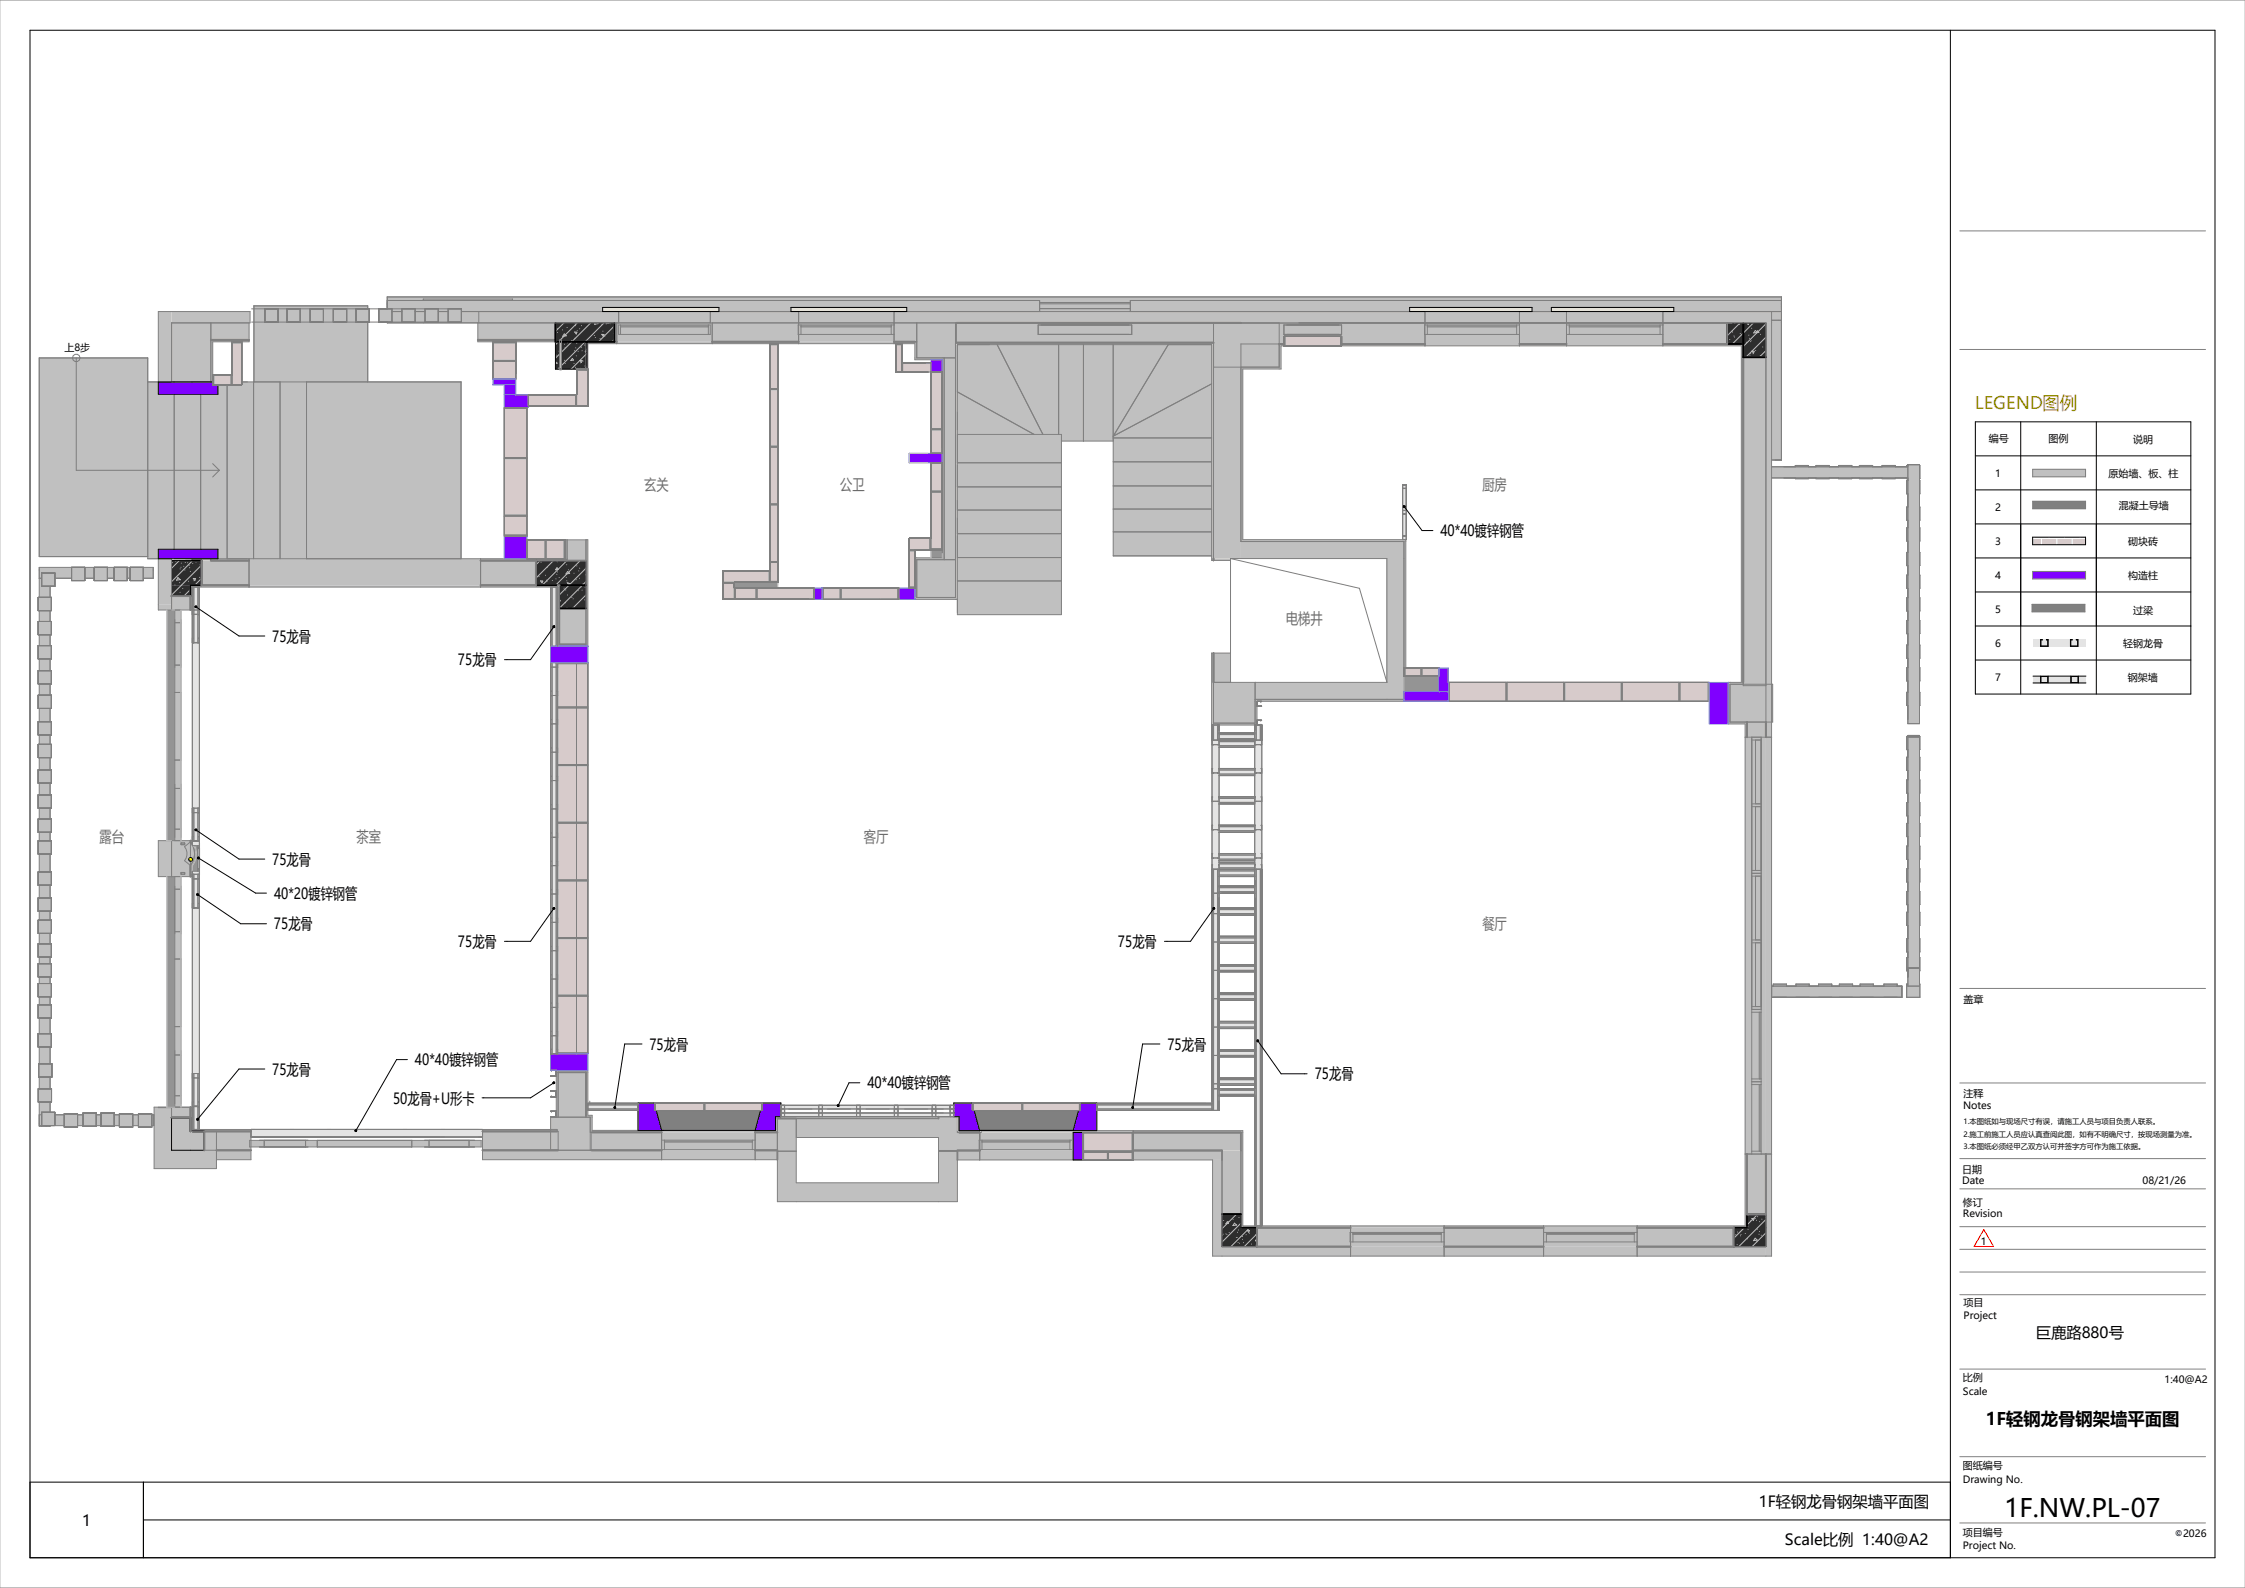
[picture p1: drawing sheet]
<svg xmlns="http://www.w3.org/2000/svg" width="594mm" height="420mm" viewBox="0 0 594 420" stroke-linecap="round" stroke-linejoin="round" font-family="sans-serif">
<defs><g id="words">
<text font-size="6.7" x="530.4" y="401.2">1F.NW.PL-07</text>
<text font-size="4.6" fill="#c87814" x="522.5" y="108.3">LEGEND图例</text>
<text font-size="4.6" x="525.4" y="376.9">1F轻钢龙骨钢架墙平面图</text>
<g font-size="4.1" fill="#6c6c6c">
<text x="170.4" y="129.7">玄关</text>
<text x="222.3" y="129.7">公卫</text>
<text x="392.2" y="129.7">厨房</text>
<text x="340.3" y="165.2">电梯井</text>
<text x="26.3" y="222.7">露台</text>
<text x="94.3" y="222.7">茶室</text>
<text x="228.6" y="222.7">客厅</text>
<text x="392.2" y="245.8">餐厅</text>
</g>
<g font-size="4.1">
<text x="381.1" y="141.8">40*40镀锌钢管</text>
<text x="72" y="169.7">75龙骨</text>
<text x="121.2" y="176">75龙骨</text>
<text x="72" y="228.8">75龙骨</text>
<text x="72.5" y="237.8">40*20镀锌钢管</text>
<text x="72.5" y="245.9">75龙骨</text>
<text x="121.2" y="250.5">75龙骨</text>
<text x="295.8" y="250.5">75龙骨</text>
<text x="109.8" y="281.8">40*40镀锌钢管</text>
<text x="171.8" y="277.7">75龙骨</text>
<text x="308.9" y="277.7">75龙骨</text>
<text x="72" y="284.3">75龙骨</text>
<text x="229.5" y="287.9">40*40镀锌钢管</text>
<text x="347.9" y="285.6">75龙骨</text>
<text x="104" y="291.9">50龙骨+U形卡</text>
<text x="538.7" y="354">巨鹿路880号</text>
<text x="465.3" y="398.7">1F轻钢龙骨钢架墙平面图</text>
<text x="21.7" y="403.7">1</text>
<text x="472.3" y="408.6">Scale比例 1:40@A2</text>
</g>
<g font-size="2.6">
<text x="17" y="93">上8步</text>
<text x="526.2" y="117">编号</text>
<text x="542" y="117">图例</text>
<text x="564.4" y="117.1">说明</text>
<text x="527.9" y="126.1">1</text>
<text x="557.8" y="126.2">原始墙、板、柱</text>
<text x="527.9" y="135.1">2</text>
<text x="560.6" y="134.6">混凝土导墙</text>
<text x="527.9" y="144.1">3</text>
<text x="563.1" y="144.1">砌块砖</text>
<text x="527.9" y="153.2">4</text>
<text x="563.1" y="153.1">构造柱</text>
<text x="527.9" y="162.2">5</text>
<text x="564.4" y="162.4">过梁</text>
<text x="527.9" y="171.2">6</text>
<text x="561.8" y="171.1">轻钢龙骨</text>
<text x="527.9" y="180.2">7</text>
<text x="563" y="180.1">钢架墙</text>
<text x="519.5" y="265.2">盖章</text>
<text x="519.4" y="293.3">Notes</text>
<text x="519.5" y="290.2">注释</text>
<text x="519.1" y="310.2">日期</text>
<text x="519.1" y="313.1">Date</text>
<text x="566.9" y="313.1">08/21/26</text>
<text x="519.3" y="322">Revision</text>
<text x="519.3" y="319.1">修订</text>
<text x="524.1" y="329.2">1</text>
<text x="519.5" y="345.4">项目</text>
<text x="519.5" y="348.9">Project</text>
<text x="519.4" y="365.4">比例</text>
<text x="572.7" y="365.8">1:40@A2</text>
<text x="519.4" y="369.1">Scale</text>
<text x="519.3" y="388.6">图纸编号</text>
<text x="519.3" y="392.3">Drawing No.</text>
<text x="519.3" y="406.2">项目编号</text>
<text x="577.6" y="406.5">2026</text>
<text x="519.3" y="409.8">Project No.</text>
</g>
<text font-size="2.3" fill="#001326" x="575.6" y="406.3">©</text>
<g font-size="1.9">
<text x="519.5" y="297.4">1.本图纸如与现场尺寸有误，请施工人员与项目负责人联系。</text>
<text x="519.5" y="300.7">2.施工前施工人员应认真查阅此图，如有不明确尺寸，按现场测量为准。</text>
<text x="519.5" y="304">3.本图纸必须经甲乙双方认可并签字方可作为施工依据。</text>
</g>
</g></defs>
<path d="M537.8 124.1h14v2h-14z" fill="#c0c0c0"/>
<path d="M537.8 132.6h14v2h-14z" fill="#808080"/>
<path d="M537.8 142.1h14v2h-14z" fill="#d7cbcb"/>
<path d="M537.8 151.2h14v2h-14z" fill="#8000ff"/>
<path d="M537.8 169.1h14v2h-14z" fill="#e4e4e4"/>
<path d="M537.6 159.9h14v2h-14z" fill="#808080"/>
<path d="M537.9 178.8h14v2h-14z" fill="#e4e4e4"/>
<path d="M537.8 142.5h14M538.1 142.1v.4M540.1 142.5v1.6M542.2 142.1v.4M544.2 142.5v1.6M546.2 142.1v.4M548.3 142.5v1.6M550.3 142.1v.4" fill="none" stroke="#fff" stroke-width=".26"/>
<path d="M537.8 124.1h14v2h-14zM537.8 132.6h14v2h-14zM537.6 159.9h14v2h-14zM537.8 151.2h14v2h-14z" fill="none" stroke="#7d7d7d" stroke-width=".26"/>
<g fill="none" stroke="#000" stroke-width=".26">
<path d="M522.6 111.6h57v72h-57zM534.6 111.6v72M554.6 111.6v72M522.6 120.6h57M522.6 129.6h57M522.6 138.6h57M522.6 147.6h57M522.6 156.6h57M537.8 142.1h14v2h-14zM522.6 165.6h57M522.6 174.6h57M537.9 178.9h14"/>
<path d="M539.9 169.2h.4l-.3 .1v1.6h1.8v-1.6l-.4-.1h.5v1.8h-2zM539.9 178.9v1.8M540 179h1.8v1.6h-1.8zM541.9 178.9v1.8M547.8 169.2h.4l-.3 .1v1.6h1.8v-1.6l-.4-.1h.5v1.8h-2zM547.9 178.9v1.8M548 179h1.8v1.6h-1.8zM549.9 178.9v1.8M537.9 180.7h14"/>
</g>
<g fill="#c0c0c0">
<path d="M252.8 90.7h68.3v.5h-68.3z"/>
<path d="M252.8 91.2h.5v67.4h-.5z"/>
<path d="M242.1 158.1h10.7v.5h-10.7z"/>
<path d="M242.1 147.6h.5v10.5h-.5z"/>
<path d="M242.6 147.6h7.2v.5h-7.2z"/>
<path d="M249.3 94.7h.5v52.9h-.5z"/>
<path d="M242.1 94.7h7.2v.5h-7.2z"/>
<path d="M242.1 90.4h.5v4.3h-.5z"/>
<path d="M163.2 90.4h25.2v.5h-25.2z"/>
<path d="M211.3 90.4h25.2v.5h-25.2z"/>
<path d="M155 90.9h.5v6.8h-.5z"/>
<path d="M147.6 170.4h7.4v.5h-7.4z"/>
<path d="M65.9 154.8h61.3v.5h-61.3z"/>
<path d="M147.2 283.2h8.3v.5h-8.3z"/>
<path d="M155 283.7h.5v11.3h-.5z"/>
<path d="M155 295h1.7v.5h-1.7z"/>
<path d="M156.2 295.5h.5v4h-.5z"/>
<path d="M175 299h24.8v.5h-24.8z"/>
<path d="M205.2 295.4h.5v3.6h-.5z"/>
<path d="M205.7 295.4h42.6v.5h-42.6z"/>
<path d="M253.3 299.1h.5v.5h-.5z"/>
<path d="M253.8 299.1h5.4v.5h-5.4z"/>
<path d="M328.3 299.6h.5v25.2h-.5z"/>
<path d="M357.3 324.3h24.8v.5h-24.8z"/>
<path d="M408.4 324.3h24.8v.5h-24.8z"/>
<path d="M461.7 195h.5v110.3h-.5z"/>
<path d="M457.2 191h4.5v.5h-4.5z"/>
<path d="M457.2 180.5h.5v10.5h-.5z"/>
<path d="M457.7 180.5h3.5v.5h-3.5z"/>
<path d="M460.7 91h.5v89.5h-.5z"/>
<path d="M377 91h25v.5h-25z"/>
<path d="M414.5 91h25.5v.5h-25.5z"/>
<path d="M338.4 91.5h.5v6.1h-.5z"/>
<path d="M328.3 97.1h10.1v.5h-10.1z"/>
<path d="M328.3 97.6h.5v45.7h-.5z"/>
<path d="M328.8 142.8h43.2v.5h-43.2z"/>
<path d="M371.5 143.3h.5v33.5h-.5z"/>
<path d="M332.1 185h39.4v.5h-39.4z"/>
<path d="M332.1 185.5h.5v6.3h-.5z"/>
<path d="M320.6 191.3h11.5v.5h-11.5z"/>
<path d="M45.4 85.4h10.4v15.6h-10.4z"/>
<path d="M145.7 295.5h10.5v8.8h-10.5z"/>
<path d="M457.7 181h11.3v10h-11.3z"/>
<path d="M242.6 148.1h10.2v10h-10.2z"/>
<path d="M242.6 85.4h10.2v9.3h-10.2z"/>
<path d="M155 90.4v.5h8.2v-.5zM236.5 90.4v.5h5.6v-.5zM188.4 90.4v.5h22.9v-.5z"/>
<path d="M127.2 154.8v.5h20.3v-.5zM50.4 154.8v.5h15.5v-.5z"/>
<path d="M50.4 222.4l.5 .1zM50.4 155.3v6.1h.5v-6.1z"/>
<path d="M127.7 298.8v.5h19.7v-.5zM50.9 298.8v.5h15.5v-.5z"/>
<path d="M199.8 299v.5h5.9v-.5zM156.7 299v.5h18.3v-.5z"/>
<path d="M433.2 324.3v.5h29v-.5zM382.1 324.3v.5h26.3v-.5zM328.8 324.3v.5h28.5v-.5z"/>
<path d="M461.7 305.3v19h.5v-19zM461.7 191v4h.5v-4z"/>
<path d="M440 91v.5h20.7v-.5zM402 91v.5h12.5v-.5zM355 91v.5h22v-.5zM338.4 91v.5h1.3v-.5z"/>
<path d="M320.6 172.8v18.5h.5v-18.5zM320.6 91.2v57.1h.5v-57.1z"/>
<path d="M321.1 180.5v10.8h11v-10.8zM321.1 85.4v11.7h17.3v-11.7z"/>
<path d="M236.5 85.4v5h6.1v-5zM188.4 85.4v5h22.9v-5zM162.6 85.4v5h.6v-5z"/>
<path d="M163.2 85.4v5h25.2v-5zM163.7 86h24.2v2.5h-24.2z"/>
<path d="M211.3 88.5v1.9h25.2v-1.9zM211.3 85.4v.6h25.2v-.6z"/>
</g>
<g fill="#2d2d2d">
<path d="M147 90.4h8.3v7.3h-8.3z"/>
<path d="M141.8 148.3h13.2v6.5h-13.2z"/>
<path d="M45.4 154.8h5v2.9h-5z"/>
<path d="M50.4 299.3h3.6v5h-3.6z"/>
</g>
<g fill="#c0c0c0">
<path d="M253.3 299.6h5.9v4.7h-5.9z"/>
<path d="M323.3 304.3h5v16.9h-5z"/>
<path d="M199.8 299.5v4.8h5.9v-4.8zM156.4 299.5v4.8h18.6v-4.8z"/>
<path d="M175 304.1v.2h24.8v-.2zM175 299.5v2.1h24.8v-2.1z"/>
</g>
<g fill="#2d2d2d">
<path d="M328.3 324.8h4.3v5h-4.3z"/>
<path d="M462.2 321.3h5v3.5h-5z"/>
</g>
<path d="M461.2 94.5h6v86.9h-6z" fill="#c0c0c0"/>
<path d="M457 85.5h4.2v5.5h-4.2z" fill="#2d2d2d"/>
<g fill="#c0c0c0">
<path d="M321.1 90.7h7.2v57.1h-7.2z"/>
<path d="M148.1 160.9h6.9v9.5h-6.9z"/>
<path d="M328.3 143.3h43.2v4.5h-43.2z"/>
<path d="M367 147.8h4.5v37.2h-4.5z"/>
<path d="M332.1 180.5h34.9v4.5h-34.9z"/>
<path d="M249.8 94.7h3v53.4h-3z"/>
<path d="M205.7 295.9h5v8.6h-5z"/>
<path d="M248.3 295.4h5v8.9h-5z"/>
<path d="M210.7 295.9h37.6v5h-37.6z"/>
<path d="M65.9 147.8h61.3v.5h-61.3z"/>
<path d="M55.8 90.4h.5v10.6h-.5z"/>
<path d="M263.8 91.2h16.3v23.7h-4.2z"/>
<path d="M280.1 91.2h6.6v25.5h-5.9v-1.8h-.7z"/>
<path d="M286.7 91.2h7.8v25.5h-7.8z"/>
<path d="M253.3 91.2h10.5l12.1 23.7h-2.3l-20.3-11.2z"/>
<path d="M253.3 103.7l20.3 11.2h-20.3z"/>
<path d="M294.5 115.4l26.1-13.9v14.3h-26.1z"/>
<path d="M294.5 115.8h26.1v6.4h-26.1z"/>
<path d="M294.5 122.2h26.1v6.3h-26.1z"/>
<path d="M294.5 128.5h26.1v6.2h-26.1z"/>
<path d="M294.5 134.7h26.1v6h-26.1z"/>
<path d="M294.5 140.7h26.1v6.4h-26.1z"/>
<path d="M309.1 91.2h11.5v10.3l-26.1 13.9z"/>
<path d="M294.5 91.2h14.6l-14.6 24.2z"/>
<path d="M253.3 114.9h27.5v7.5h-27.5z"/>
<path d="M253.3 153.7h27.5v8.9h-27.5z"/>
<path d="M253.3 147.5h27.5v6.2h-27.5z"/>
<path d="M253.3 141.2h27.5v6.3h-27.5z"/>
<path d="M253.3 134.9h27.5v6.3h-27.5z"/>
<path d="M253.3 128.8h27.5v6.1h-27.5z"/>
<path d="M253.3 122.4h27.5v6.4h-27.5z"/>
<path d="M148.1 89.9h.5v7.8h-.5z"/>
<path d="M253.1 85.4v5.3h75.2v-5.3zM274.7 86h24.7v2.5h-24.7z"/>
<path d="M321.1 172.8v7.7h4.5v-7.7zM321.1 147.8v.5h4.5v-.5z"/>
<path d="M127.2 147.8v.5h22.8v-.5zM55.8 147.8v.5h10.1v-.5z"/>
<path d="M126.4 89.9v.5h20.6v-.5zM55.8 89.9v.5h10.1v-.5z"/>
<path d="M126.4 85.4v4.5h20.6v-4.5zM55.8 85.4v4.5h10.1v-4.5z"/>
<path d="M50.8 147.8v.5h5v-.5zM50.8 101h5z"/>
</g>
<path d="M147 85.4h15.6v5h-15.6z" fill="#2d2d2d"/>
<g fill="#c0c0c0">
<path d="M440 85.5v5.5h17v-5.5zM402 85.5v5.5h12.5v-5.5zM328.3 85.5v5.5h11.4v-2h15.3v2h22v-5.5zM339.7 86h15.3v2.5h-15.3z"/>
<path d="M377 88.5v2.5h25v-2.5zM377 85.5v.5h25v-.5z"/>
<path d="M414.5 88.5v2.5h25.5v-2.5zM414.5 85.5v.5h25.5v-.5z"/>
</g>
<path d="M461.2 85.5h6v9h-6z" fill="#2d2d2d"/>
<g fill="#c0c0c0">
<path d="M462.2 305.3v16h5v-16zM462.2 191v4h5v-4z"/>
<path d="M466 195v110.3h1.2v-110.3zM462.2 195v110.3h1.3v-110.3z"/>
</g>
<path d="M458.7 324.8h8.5v5h-8.5z" fill="#2d2d2d"/>
<g fill="#c0c0c0">
<path d="M433.2 324.8v5h25.5v-5zM382.1 324.8v5h26.3v-5zM332.6 324.8v5h24.7v-5z"/>
<path d="M408.4 328.5v1.3h24.8v-1.3zM408.4 324.8v1.2h24.8v-1.2z"/>
<path d="M357.3 328.5v1.3h24.8v-1.3zM357.3 324.8v1.2h24.8v-1.2z"/>
</g>
<path d="M323.3 321.2h5v8.6h-5z" fill="#2d2d2d"/>
<path d="M127.7 299.3v5h20v-5zM54 299.3v5h12.4v-5z" fill="#c0c0c0"/>
<g fill="#2d2d2d">
<path d="M45.4 295.7h5v8.6h-5z"/>
<path d="M45.4 148.3h7.9v6.5h-7.9z"/>
</g>
<g fill="#c0c0c0">
<path d="M65.9 148.3h61.3v6.5h-61.3z"/>
<path d="M45.4 292.9v2.8h5v-2.8zM45.4 222.4v9.5h5v-4.1a.5 .5 0 0 1-.5-.5 .5 .5 0 0 1 .5-.5v-4.4zM48 223.4l.8 .1zM48.9 223v.4zM47.9 223v.4zM48 223h.8zM45.4 157.7v3.7h5v-3.7z"/>
<path d="M127.2 148.3v6.5h14.6v-6.5zM53.3 148.3v6.5h12.6v-6.5z"/>
</g>
<path d="M148.1 154.8h6.9v6.1h-6.9z" fill="#2d2d2d"/>
<g fill="#c0c0c0">
<path d="M40.8 292.9h9.6v6.4h6.9v9.8h-16.5z"/>
<path d="M205.7 304.5h5v13.4h-5z"/>
<path d="M210.7 312.9h37.6v5h-37.6z"/>
<path d="M248.3 304.6h5v13.3h-5z"/>
<path d="M46.2 246.5v.6z"/>
<path d="M106.3 81.7h3.5v3.5h-3.5z"/>
<path d="M100.2 81.7h3.5v3.5h-3.5z"/>
<path d="M94.2 81.7h3.5v3.5h-3.5z"/>
<path d="M88.2 81.7h3.5v3.5h-3.5z"/>
<path d="M82.1 81.7h3.5v3.5h-3.5z"/>
<path d="M76 81.7h3.5v3.5h-3.5z"/>
<path d="M70.1 81.7h3.5v3.5h-3.5z"/>
<path d="M34.4 150.1h3.5v3.5h-3.5z"/>
<path d="M30.2 150.1h3.5v3.5h-3.5z"/>
<path d="M24.9 150.1h3.5v3.5h-3.5z"/>
<path d="M18.9 150.1h3.5v3.5h-3.5z"/>
<path d="M10.1 158h3.5v3.5h-3.5z"/>
<path d="M10.1 164.4h3.5v3.5h-3.5z"/>
<path d="M10.1 170.8h3.5v3.5h-3.5z"/>
<path d="M10.1 177.4h3.5v3.5h-3.5z"/>
<path d="M10.1 183.9h3.5v3.5h-3.5z"/>
<path d="M10.1 190.9h3.5v3.5h-3.5z"/>
<path d="M10.1 196.9h3.5v3.5h-3.5z"/>
<path d="M10.1 203.7h3.5v3.5h-3.5z"/>
<path d="M10.1 210.3h3.5v3.5h-3.5z"/>
<path d="M10.1 216.7h3.5v3.5h-3.5z"/>
<path d="M10.1 222.4h3.5v3.5h-3.5z"/>
<path d="M10.1 230.7h3.5v3.5h-3.5z"/>
<path d="M10.1 237.6l3.5-.1v3.5h-3.5z"/>
<path d="M10.1 243.4h3.5v3.5h-3.5z"/>
<path d="M10.1 249.7h3.5v3.5h-3.5z"/>
<path d="M10.1 254.9h3.5v3.5h-3.5z"/>
<path d="M10.1 260.2h3.5v3.5h-3.5z"/>
<path d="M10.1 265.8h3.5v3.5h-3.5z"/>
<path d="M10.1 273.4h3.5v3.5h-3.5z"/>
<path d="M10.2 281.4h3.5v3.5h-3.5z"/>
<path d="M10.1 288h3.5v3.5h-3.5z"/>
<path d="M17 294.6h3.5v3.5h-3.5z"/>
<path d="M22 294.4h3.5v3.5h-3.5z"/>
<path d="M26.7 294.4h3.5v3.5h-3.5z"/>
<path d="M31.6 294.6h3.5v3.5h-3.5z"/>
<path d="M36.6 294.7h3.5v3.5h-3.5z"/>
<path d="M11 151.6h3.5v3.5h-3.5z"/>
<path d="M11 294.2h3.5v3.5h-3.5z"/>
<path d="M211.3 82.4h25.2v3h-25.2z"/>
<path d="M163.7 82.4h24.2v3h-24.2z"/>
<path d="M377 82.4h25v3h-25z"/>
<path d="M414.5 82.4h25.5v3h-25.5z"/>
<path d="M275.1 80.4h24v1.2h-24z"/>
<path d="M275.1 80h24v.4h-24z"/>
<path d="M102.5 78.5h368.8v1h-172.2v.5h-24v-.5h-139.5v-.4h-23.6v.4h-9.5z"/>
<path d="M275.1 81.6h24v.8h-24z"/>
<path d="M112 79.1h23.6v.4h-23.6z"/>
<path d="M468.7 84.7h2.6v37h-2.6z"/>
<path d="M504.5 194.8h3.5v3.5l-.1-3.3h-3.1v3.3h-.3z"/>
<path d="M504.5 260.3h.3v.6h3.1l.1-.6v3.5h-3.5z"/>
<path d="M498.4 260.3h3.5v.6h-3.5z"/>
<path d="M492.2 260.3h3.5v.6h-3.5z"/>
<path d="M486.7 260.3h3.5v.6h-3.5z"/>
<path d="M481.2 260.3h3.5v.6h-3.5z"/>
<path d="M475.2 260.3h3.5v.6h-3.5z"/>
<path d="M469.2 260.3h3.5v.6h-3.5z"/>
<path d="M468.7 123.5h36.1v2.9h-36.1z"/>
<path d="M504.8 122.9h3.1v68.5h-3.1z"/>
<path d="M504.8 194.5h3.1v.3h-3.1z"/>
<path d="M504.8 256.1h3.1v4.8h-3.1z"/>
<path d="M504.8 195h3.1v61.1h-3.1z"/>
<path d="M468.7 260.9h34.5v2.9h-34.5z"/>
<path d="M467.2 195h1.5v110.3h-1.5z"/>
<path d="M175 304.3h24.8v2.5h-24.8z"/>
<path d="M320.8 306.8h2.5v25.5h-2.5z"/>
<path d="M357.3 329.8h24.8v2.5h-24.8z"/>
<path d="M408.4 329.8h24.8v2.5h-24.8z"/>
<path d="M46.2 208.6v10.7h1.7v-10.7zM46.2 183.2v17.9h1.7v-17.9zM46.2 164.7v11.2h1.7v-11.2z"/>
<path d="M46.2 175.9v.6zM46.2 163.9v.8z"/>
<path d="M46.2 219.3v3.1h1.7v-3.1zM46.2 201.1v7.5h1.7v-7.5zM46.2 175.9v7.3h1.7v-7.3zM46.2 161.4v3.3h1.7v-3.3z"/>
<path d="M46.2 279.1v10.8h1.7v-10.8zM46.2 253.7v17.9h1.7v-17.9zM46.2 235.2v11.3h1.7v-11.3z"/>
<path d="M46.2 289.9v2.1zM46.2 277.9v1.2z"/>
<path d="M46.2 289.9v3h1.7v-3zM46.2 271.6v7.5h1.7v-7.5zM46.2 246.5v7.2h1.7v-7.2zM46.2 231.9v3.3h1.7v-3.3z"/>
<path d="M10.4 150.1v2.9h.6v-1.4h3.5v1.4h4.4v-2.9zM22.4 150.1v2.9h2.5v-2.9zM33.7 150.1v2.9h.7v-2.9zM37.9 150.1v2.9h2.6v-2.9zM28.4 150.1v2.9h1.8v-2.9z"/>
<path d="M10.4 291.5v6.4h2.9v-.2h-2.3v-3.5h2.3v-2.7zM10.4 284.9v3.1h2.9v-3.1zM10.4 276.9v4.5h2.9v-4.5zM10.4 269.3v4.1h2.9v-4.1zM10.4 263.7v2.1h2.9v-2.1zM10.4 258.4v1.8h2.9v-1.8zM10.4 253.2v1.7h2.9v-1.7zM10.4 246.9v2.8h2.9v-2.8zM10.4 241.1v2.3h2.9v-2.4zM10.4 234.2v3.3h2.9v-3.3zM10.4 225.9v4.8h2.9v-4.8zM10.4 220.2v2.2h2.9v-2.2zM10.4 213.8v2.9h2.9v-2.9zM10.4 207.2v3.1h2.9v-3.1zM10.4 200.4v3.3h2.9v-3.3zM10.4 194.4v2.5h2.9v-2.5zM10.4 187.4v3.5h2.9v-3.5zM10.4 180.9v3h2.9v-3zM10.4 174.3v3.1h2.9v-3.1zM10.4 167.9v2.9h2.9v-2.9zM10.4 161.5v2.9h2.9v-2.9zM10.4 153v5h2.9v-2.9h-2.3v-2.1z"/>
<path d="M40.1 294.9v2.9h.6v-2.9zM35.1 294.9v2.9h1.5v-2.9zM30.2 294.9v2.9h1.4v-2.9zM25.5 294.9v2.9h1.2v-2.9zM20.5 294.9v2.9h1.5v-2.9zM10.4 294.9v2.9h6.6v-2.9h-2.5v2.8h-3.5v-2.8z"/>
<path d="M41.9 147.8v12.2h3.5v-12.2zM41.9 82.4v18.6h3.5v-18.6z"/>
<path d="M41.9 292.9l3.5 .1zM41.9 222.4v9.5h3.5v-9.5zM41.9 160v1.4h3.5v-1.4z"/>
<path d="M440 82.4v3h28.7v-3zM402 82.4v3h12.5v-3zM236.5 82.4v3h140.5v-3zM187.9 82.4v3h23.4v-3zM126.7 82.4v3h37v-3zM45.4 82.4v3h20.8v-3z"/>
<path d="M103.7 82.4v2.8h-1.2v.2h24.2v-3h-4.6v2.8h-3.5v-2.8h-2.6v2.8h-3.5v-2.8h-2.7v2.8h-3.5v-2.8zM468.7 82.4v2.3h2.6v-2.3z"/>
<path d="M299.1 79.5v2.9h73.9v-1.1h32.3v1.1h5.2v-1.1h32.3v1.1h28.5v-2.9zM102.5 79.5v2.2h1.2v.7h2.6v-.7h3.5v.7h2.7v-.7h3.5v.7h2.6v-.7h3.5v.7h37.3v-1.1h30.8v1.1h19.1v-1.1h30.6v1.1h35.2v-2.9z"/>
<path d="M475 126.4v.2h3.5v-.2zM475 123.1v.4h3.5v-.4z"/>
<path d="M480.5 126.4v.2h3.5v-.2zM480.5 123.1v.4h3.5v-.4z"/>
<path d="M486.5 126.4v.2h3.5v-.2zM486.5 123.1v.4h3.5v-.4z"/>
<path d="M492 126.4v.2h3.5v-.2zM492 123.1v.4h3.5v-.4z"/>
<path d="M498 126.4v.2h3.5v-.2zM498 123.1v.4h3.5v-.4z"/>
<path d="M507.9 123.1l.1 3.5zM504.5 126.4v.2h.3v-.2zM504.5 123.1v.4h.3v-.4z"/>
<path d="M504.5 127.1v3.5h.3v-3.5zM507.9 127.1l.1 3.5z"/>
<path d="M504.5 134.1v3.5h.3v-3.5zM507.9 134.1l.1 3.5z"/>
<path d="M504.5 139.6v3.5h.3v-3.5zM507.9 139.6l.1 3.5z"/>
<path d="M504.5 146.1v3.5h.3v-3.5zM507.9 146.1l.1 3.5z"/>
<path d="M504.5 152.1v3.5h.3v-3.5zM507.9 152.1l.1 3.5z"/>
<path d="M504.5 158.1v3.5h.3v-3.5zM507.9 158.1l.1 3.5z"/>
<path d="M504.5 164.1v3.5h.3v-3.5zM507.9 164.1l.1 3.5z"/>
<path d="M504.5 170.6v3.5h.3v-3.5zM507.9 170.6l.1 3.5z"/>
<path d="M504.5 176.6v3.5h.3v-3.5zM507.9 176.6l.1 3.5z"/>
<path d="M504.5 183.1v3.5h.3v-3.5zM507.9 183.1l.1 3.5z"/>
<path d="M504.5 200.3v3.5h.3v-3.5zM507.9 200.3l.1 3.5z"/>
<path d="M504.5 206.3v3.5h.3v-3.5zM507.9 206.3l.1 3.5z"/>
<path d="M504.5 212.3v3.5h.3v-3.5zM507.9 212.3l.1 3.5z"/>
<path d="M504.5 217.8v3.5h.3v-3.5zM507.9 217.8l.1 3.5z"/>
<path d="M504.5 223.8v3.5h.3v-3.5zM507.9 223.8l.1 3.5z"/>
<path d="M504.5 229.8v3.5h.3v-3.5zM507.9 229.8l.1 3.5z"/>
<path d="M504.5 235.8v3.5h.3v-3.5zM507.9 235.8l.1 3.5z"/>
<path d="M504.5 241.3v3.5h.3v-3.5zM507.9 241.3l.1 3.5z"/>
<path d="M504.5 248.3v3.5h.3v-3.5zM507.9 248.3l.1 3.5z"/>
<path d="M504.5 253.3v3.5h.3v-3.5zM507.9 253.3l.1 3.5z"/>
<path d="M467.2 305.3v27h1.5v-27zM467.2 85.4v109.6h1.5v-109.6z"/>
<path d="M199.8 304.3v2.5h5.9v-2.5zM127.7 304.3v2.5h47.3v-2.5zM57.3 304.3v2.5h9.1v-2.5z"/>
<path d="M433.2 329.8v2.5h34v-2.5zM382.1 329.8v2.5h26.3v-2.5zM323.3 329.8v2.5h34v-2.5z"/>
</g>
<path d="M211.9 86.4h23.9" fill="none" stroke="#c0c0c0" stroke-width=".26"/>
<g fill="#c0c0c0">
<path d="M274.7 86h24.7v2.5h-24.7z"/>
<path d="M339.7 86h15.3v2.5h-15.3z"/>
<path d="M377.6 86.2h23.7v.3h-23.7z"/>
<path d="M415.2 86.2h24v.3h-24z"/>
<path d="M175.8 301.9h23.2v.2h-23.2z"/>
<path d="M358 326.3h23.3v.2h-23.3z"/>
<path d="M235.8 86v2.5h.7v-2.5zM211.2 86v2.5h.7v-2.5z"/>
<path d="M211.9 86.5v2h23.9v-2zM211.9 86v.2h23.9v-.2z"/>
<path d="M401.3 86v2.5h.7v-2.5zM376.9 86v2.5h.7v-2.5z"/>
<path d="M377.6 86.5v2h23.7v-2zM377.6 86v.2h23.7v-.2z"/>
<path d="M439.2 86v2.5h.8v-2.5zM414.5 86v2.5h.7v-2.5z"/>
<path d="M415.2 86.5v2h24v-2zM415.2 86v.2h24v-.2z"/>
<path d="M113.5 301.7v1.7h10.6v-1.7zM83.9 301.7v1.7h25v-1.7zM69.9 301.7v1.7h10.9v-1.7z"/>
<path d="M124.1 301.7v1.7h3.2v-1.7zM108.9 301.7v1.7h4.6v-1.7zM80.8 301.7v1.7h3.1v-1.7zM66.1 301.7v1.7h3.8v-1.7z"/>
<path d="M199 301.6v2.5h.8v-2.5zM175 301.6v2.5h.8v-2.5z"/>
<path d="M175.8 302.1v2h23.2v-2zM175.8 301.6v.3h23.2v-.3z"/>
<path d="M381.3 326v2.5h.8v-2.5zM357.2 326v2.5h.8v-2.5z"/>
<path d="M358 326.5v2h23.3v-2zM358 326v.3h23.3v-.3z"/>
</g>
<path d="M409.1 326.4h23.3" fill="none" stroke="#c0c0c0" stroke-width=".26"/>
<g fill="#c0c0c0">
<path d="M432.4 326v2.5h.8v-2.5zM408.4 326v2.5h.7v-2.5z"/>
<path d="M409.1 326.5v2h23.3v-2zM409.1 326v.3h23.3v-.3z"/>
</g>
<path d="M465.6 286.9v17.6" fill="none" stroke="#c0c0c0" stroke-width=".26"/>
<g fill="#c0c0c0">
<path d="M463.5 304.5v.8h2.5v-.8zM463.5 286.2v.7h2.5v-.7z"/>
<path d="M465.7 286.9v17.6h.3v-17.6zM463.5 286.9v17.6h2v-17.6z"/>
</g>
<path d="M465.6 267.8v17.6" fill="none" stroke="#c0c0c0" stroke-width=".26"/>
<g fill="#c0c0c0">
<path d="M464.5 231.8h1.5v16.8h-1.5z"/>
<path d="M464.5 249.4h1.5v16.9h-1.5z"/>
<path d="M463.5 231.8h1v16.8h-1z"/>
<path d="M463.5 249.4h1v16.9h-1z"/>
<path d="M464.5 195.8h1.5v16.8h-1.5z"/>
<path d="M464.5 213.4h1.5v16.9h-1.5z"/>
<path d="M463.5 195.8h1v16.8h-1z"/>
<path d="M463.5 213.4h1v16.9h-1z"/>
<path d="M463.5 285.4v.8h2.5v-.8zM463.5 267v.8h2.5v-.8z"/>
<path d="M463.5 267.8v17.6h2v-17.6zM465.7 267.8v17.6h.3v-17.6z"/>
<path d="M463.5 266.3v.7h2.5v-.7zM463.5 248.6v.8h2.5v-.8zM463.5 231v.8h2.5v-.8z"/>
<path d="M463.5 230.3v.7h2.5v-.7zM463.5 212.6v.8h2.5v-.8zM463.5 195v.8h2.5v-.8z"/>
</g>
<g fill="#eae6d9">
<path d="M410.5 81.3h32.3v1.1h-32.3z"/>
<path d="M373 81.3h32.3v1.1h-32.3z"/>
<path d="M209.3 81.3h30.6v1.1h-30.6z"/>
<path d="M159.4 81.3h30.8v1.1h-30.8z"/>
</g>
<path d="M155 142.8h.5v28.1h-.5z" fill="#c0c0c0"/>
<path d="M164.2 86.4h23.2" fill="none" stroke="#c0c0c0" stroke-width=".26"/>
<g fill="#c0c0c0">
<path d="M259.2 299.6h24.7v4.7h-24.7v-.2h24.6v-2.5h-24.6z"/>
<path d="M299.8 299.1h29v.5h-29z"/>
<path d="M259.6 299.1h40.2v.5h-40.2z"/>
<path d="M10.4 94.7h28.7v52.5h-28.7z"/>
<path d="M39.1 101h2.8v3.3h4.2v41h-4.2v2.5h-2.8z"/>
<path d="M53.1 104.3h4.6v-2.5h2.4v46h-2.4v-2.5h-4.6z"/>
<path d="M60.1 101.8h3.8v-.8h3.2v46.8h-7z"/>
<path d="M67.1 101h7v46.8h-7z"/>
<path d="M74.1 101h7v46.8h-7z"/>
<path d="M81.1 101h40.9v46.8h-40.9z"/>
<path d="M112.5 81.7h3.5v3.5h-3.5z"/>
<path d="M118.6 81.7h3.5v3.5h-3.5z"/>
<path d="M187.4 86v2.5h.5v-2.5zM163.7 86v2.5h.5v-2.5z"/>
<path d="M164.2 86.5v2h23.2v-2zM164.2 86v.2h23.2v-.2z"/>
<path d="M299.8 299.6v4.7h28.5v-4.7zM259.2 299.6v4.7z"/>
<path d="M299.8 304.3v2.5h23.5v-2.5zM253.3 304.3v2.5h5.9v-2.5z"/>
<path d="M286.4 304.6v2.2v-2h13.4v-.2zM259.2 304.3v2.5h24.7v-2.5z"/>
<path d="M67.2 80.9v20.1h30.1v-15.8h-3.1v-3.5h3.1v-.8zM70.1 81.7h3.5v3.5h-3.5zM76 81.7h3.5v3.5h-3.5zM82.1 81.7h3.5v3.5h-3.5zM88.2 81.7h3.5v3.5h-3.5z"/>
<path d="M46.1 104.3v41h7v-41zM49.1 101h1.7z"/>
<path d="M50.4 292.9v6.4h.5v-6.4zM50.9 228.2l-.5 .7v3h.5z"/>
<path d="M51 223.7a4.8 4.8 0 0 1-.1 4.5v.9a5.3 5.3 0 0 0 .6-5.4zM50.6 223l.3 .5v-.5z"/>
<path d="M48.8 224a2.95 2.95 0 0 1 0 3.7l1.6 1.2a5 5 0 0 0 0-6.2zM49.9 227.3a.5 .5 0 0 1 1 0 .5 .5 0 0 1-1 0z"/>
</g>
<path d="M246.3 119.9h3M246.3 122.4h3" fill="none" stroke="#8000ff" stroke-width=".26"/>
<g fill="#8000ff">
<path d="M240.5 119.9h8.8v2.5h-8.8z"/>
<path d="M246.3 95.2h3v3.2h-3z"/>
</g>
<path d="M246.3 95.9v2.5" fill="none" stroke="#8000ff" stroke-width=".26"/>
<g fill="#949494">
<path d="M246.3 145.4h3v2.2h-3z"/>
<path d="M44.1 161.4h2.1v61h-2.1z"/>
<path d="M44.1 231.9h2.1v61h-2.1z"/>
<path d="M52.8 230.7v.2zM52.3 229.8v.7h.4v-.7zM52.3 223.7v.7h.5l-.1-.7zM51.5 223.7a5.3 5.3 0 0 1-.6 5.4v1.4h1.4v-6.8zM52.8 223.4v.2z"/>
</g>
<path d="M41.9 145.3v2.5h15.8v-2.5zM41.9 101v3.3h15.8v-2.5h-1.4v-.8z" fill="#8000ff"/>
<path d="M173.6 293.8l1.4 5.2h24.8l1.4-5.2zM173.1 291.8v.2z" fill="#808080"/>
<path d="M283.9 299.6h2.5v7.2h-2.5z" fill="#8000ff"/>
<g fill="#949494">
<path d="M194.3 154.1h11.5v1.5h-11.5z"/>
<path d="M253.3 295.4v3.7h.5v-3.7z"/>
</g>
<path d="M237.8 155.6h4.3v3h-4.3z" fill="#8000ff"/>
<path d="M51 223.8l.1 .2z" fill="#949494"/>
<g fill="#c0c0c0">
<path d="M147.2 283.7h.5v11.8h-.5z"/>
<path d="M147.6 154.8h.5v15.6h-.5z"/>
</g>
<path d="M194.3 155.6h.2v3h-.2z" fill="#d7cbcb"/>
<path d="M200.2 155.6v3" fill="none" stroke="#d7cbcb" stroke-width=".26"/>
<path d="M194.5 155.6h5.5v3h-5.5z" fill="#d7cbcb"/>
<path d="M286.6 299.6v5M299.7 299.6v5" fill="none" stroke="#d7cbcb" stroke-width=".26"/>
<path d="M286.7 299.6h12.9v5h-12.9z" fill="#d7cbcb"/>
<path d="M286.6 304.8v2" fill="none" stroke="#d7cbcb" stroke-width=".26"/>
<path d="M286.7 304.8h6.3v2h-6.3z" fill="#d7cbcb"/>
<path d="M293.1 304.8v2M299.7 304.8v2" fill="none" stroke="#d7cbcb" stroke-width=".26"/>
<path d="M293.3 304.8h6.3v2h-6.3z" fill="#d7cbcb"/>
<path d="M339.8 89v2.5M354.8 89v2.5" fill="none" stroke="#d7cbcb" stroke-width=".26"/>
<path d="M339.9 89h14.8v2.5h-14.8z" fill="#d7cbcb"/>
<path d="M217.7 155.6v3" fill="none" stroke="#d7cbcb" stroke-width=".26"/>
<path d="M217.8 155.6h4.5v3h-4.5z" fill="#d7cbcb"/>
<path d="M222.4 155.6v3M237.7 155.6v3" fill="none" stroke="#d7cbcb" stroke-width=".26"/>
<path d="M222.5 155.6h15v3h-15z" fill="#d7cbcb"/>
<path d="M383.3 180.5v5" fill="none" stroke="#d7cbcb" stroke-width=".26"/>
<path d="M383.5 180.5h15v5h-15z" fill="#d7cbcb"/>
<path d="M398.6 180.5v5" fill="none" stroke="#d7cbcb" stroke-width=".26"/>
<path d="M398.7 180.5h15v5h-15z" fill="#d7cbcb"/>
<path d="M413.8 180.5v5" fill="none" stroke="#d7cbcb" stroke-width=".26"/>
<path d="M414 180.5h15v5h-15z" fill="#d7cbcb"/>
<path d="M429.1 180.5v5" fill="none" stroke="#d7cbcb" stroke-width=".26"/>
<path d="M429.2 180.5h15v5h-15z" fill="#d7cbcb"/>
<path d="M444.3 180.5v5M452.1 180.5v5" fill="none" stroke="#d7cbcb" stroke-width=".26"/>
<path d="M444.5 180.5h7.5v5h-7.5z" fill="#d7cbcb"/>
<g fill="#8000ff">
<path d="M168.8 291.8h4.3v2h.5l1.4 5.2h-6.2z"/>
<path d="M201.7 291.8h4.9v3.6h-1.4v3.6h-5.4l1.4-5.2h.5z"/>
<path d="M252.4 291.8h4.8l.1 2h.5l1.4 5.3h-5.4v-3.7h-1.4z"/>
<path d="M285.9 291.8h4.3v7.3h-6.3l1.5-5.3h.4z"/>
<path d="M130.4 100.3h6z"/>
</g>
<path d="M257.8 293.8l1.4 5.2h24.7l1.5-5.2zM257.2 291.8l.1 .1zM285.8 291.8v.1z" fill="#808080"/>
<path d="M147.7 283.7h7.3v11.8h-7.3z" fill="#c0c0c0"/>
<path d="M152.5 278.6h3" fill="none" stroke="#d7cbcb" stroke-width=".26"/>
<path d="M152.5 263.5h3v15h-3z" fill="#d7cbcb"/>
<path d="M152.5 263.4h3" fill="none" stroke="#d7cbcb" stroke-width=".26"/>
<path d="M152.5 248.3h3v15h-3z" fill="#d7cbcb"/>
<path d="M152.5 248.1h3" fill="none" stroke="#d7cbcb" stroke-width=".26"/>
<path d="M152.5 233h3v15h-3z" fill="#d7cbcb"/>
<path d="M152.5 232.9h3" fill="none" stroke="#d7cbcb" stroke-width=".26"/>
<path d="M152.5 217.8h3v15h-3z" fill="#d7cbcb"/>
<path d="M152.5 217.6h3" fill="none" stroke="#d7cbcb" stroke-width=".26"/>
<g fill="#d7cbcb">
<path d="M152.5 202.5h3v15h-3z"/>
<path d="M152.5 202.3h3v.2h-3z"/>
<path d="M152.5 187.3h3v15h-3z"/>
</g>
<path d="M152.5 175.4h3M152.5 187.1h3" fill="none" stroke="#d7cbcb" stroke-width=".26"/>
<path d="M152.5 175.6h3v11.4h-3z" fill="#d7cbcb"/>
<path d="M147.5 278.6h5" fill="none" stroke="#d7cbcb" stroke-width=".26"/>
<path d="M147.5 263.5h5v15h-5z" fill="#d7cbcb"/>
<path d="M147.5 263.4h5" fill="none" stroke="#d7cbcb" stroke-width=".26"/>
<path d="M147.5 248.3h5v15h-5z" fill="#d7cbcb"/>
<path d="M147.5 248.1h5" fill="none" stroke="#d7cbcb" stroke-width=".26"/>
<path d="M147.5 233h5v15h-5z" fill="#d7cbcb"/>
<path d="M147.5 232.9h5" fill="none" stroke="#d7cbcb" stroke-width=".26"/>
<path d="M147.5 217.8h5v15h-5z" fill="#d7cbcb"/>
<path d="M147.5 217.6h5" fill="none" stroke="#d7cbcb" stroke-width=".26"/>
<path d="M147.5 202.5h5v15h-5z" fill="#d7cbcb"/>
<path d="M147.5 202.4h5" fill="none" stroke="#d7cbcb" stroke-width=".26"/>
<path d="M147.5 187.3h5v15h-5z" fill="#d7cbcb"/>
<path d="M147.5 175.4h5M147.5 187.1h5" fill="none" stroke="#d7cbcb" stroke-width=".26"/>
<path d="M147.5 175.6h5v11.4h-5z" fill="#d7cbcb"/>
<path d="M201.6 291.8v2" fill="none" stroke="#d7cbcb" stroke-width=".26"/>
<path d="M186.5 291.8h15v2h-15z" fill="#d7cbcb"/>
<path d="M173.3 291.8v2M186.4 291.8v2" fill="none" stroke="#d7cbcb" stroke-width=".26"/>
<path d="M173.4 291.8h12.8v2h-12.8z" fill="#d7cbcb"/>
<path d="M285.7 291.8v2" fill="none" stroke="#d7cbcb" stroke-width=".26"/>
<path d="M270.6 291.8h15v2h-15z" fill="#d7cbcb"/>
<path d="M257.4 291.8v2M270.5 291.8v2" fill="none" stroke="#d7cbcb" stroke-width=".26"/>
<path d="M257.5 291.8h12.8v2h-12.8z" fill="#d7cbcb"/>
<g fill="#c0c0c0">
<path d="M259.8 301.9h23.3v.2h-23.3z"/>
<path d="M283.1 301.6v2.5h.7v-2.5zM259.1 301.6v2.5h.7v-2.5z"/>
<path d="M259.8 302.1v2h23.3v-2zM259.8 301.6v.3h23.3v-.3z"/>
</g>
<path d="M371.5 178.8h9.2v4.2h-9.2z" fill="#949494"/>
<g fill="#c0c0c0">
<path d="M150 142.8h5v5.5h-5z"/>
<path d="M149.5 142.8h.5v5h-.5z"/>
</g>
<path d="M380.7 176.8v2" fill="none" stroke="#8000ff" stroke-width=".26"/>
<path d="M371.6 176.8v2" fill="none" stroke="#d7cbcb" stroke-width=".26"/>
<path d="M371.7 176.8h4.3v2h-4.3z" fill="#d7cbcb"/>
<path d="M376.1 176.8v2" fill="none" stroke="#d7cbcb" stroke-width=".26"/>
<g fill="#d7cbcb">
<path d="M376.2 176.8h4.5v2h-4.5z"/>
<path d="M130.4 90.4h6v.3h-6z"/>
<path d="M130.4 90.7h6v4.7h-6z"/>
<path d="M130.4 95.4h6v.2h-6z"/>
<path d="M130.4 95.6h6v4.7h-6z"/>
<path d="M152.5 97.7h3.1v.2h-3.1z"/>
<path d="M152.5 97.9h3.1v9.5h-3.1z"/>
</g>
<path d="M61.4 90.5h2.5" fill="none" stroke="#d7cbcb" stroke-width=".26"/>
<path d="M61.4 90.7h2.5v11.1h-2.5z" fill="#d7cbcb"/>
<path d="M56.4 99.3v2.5" fill="none" stroke="#d7cbcb" stroke-width=".26"/>
<g fill="#d7cbcb">
<path d="M61.2 99.3h.2v2.5h-.2z"/>
<path d="M56.5 99.3h4.7v2.5h-4.7z"/>
<path d="M56.3 99.3h.2z"/>
</g>
<path d="M61.4 90.4h2.5M203.8 153.9h2" fill="none" stroke="#d7cbcb" stroke-width=".26"/>
<g fill="#d7cbcb">
<path d="M203.8 148.6h2v.2h-2z"/>
<path d="M203.8 148.8h2v5h-2z"/>
<path d="M203.8 118h2v.3h-2z"/>
<path d="M203.8 118.3h2v15h-2z"/>
</g>
<path d="M203.8 133.4h2" fill="none" stroke="#d7cbcb" stroke-width=".26"/>
<path d="M203.8 133.5h2v15.1h-2z" fill="#d7cbcb"/>
<path d="M203.8 102.9h2" fill="none" stroke="#d7cbcb" stroke-width=".26"/>
<path d="M203.8 103h2v15h-2z" fill="#d7cbcb"/>
<path d="M203.8 91h2" fill="none" stroke="#d7cbcb" stroke-width=".26"/>
<path d="M203.8 91.2h2v11.6h-2z" fill="#d7cbcb"/>
<path d="M203.7 151.1v3" fill="none" stroke="#d7cbcb" stroke-width=".26"/>
<g fill="#d7cbcb">
<path d="M191.3 151.1h12.2v3h-12.2z"/>
<path d="M191.3 154.1h3v.2h-3z"/>
<path d="M191.3 154.3h3v4.3h-3z"/>
</g>
<path d="M246.3 113.5h3" fill="none" stroke="#d7cbcb" stroke-width=".26"/>
<g fill="#d7cbcb">
<path d="M246.3 98.4h3v15h-3z"/>
<path d="M246.3 113.7h3v6.2h-3z"/>
</g>
<path d="M246.3 130h3" fill="none" stroke="#d7cbcb" stroke-width=".26"/>
<g fill="#d7cbcb">
<path d="M246.3 122.4h3v7.5h-3z"/>
<path d="M246.3 145.2h3v.2h-3z"/>
<path d="M246.3 130.2h3v15h-3z"/>
</g>
<path d="M246.2 142.4v3" fill="none" stroke="#d7cbcb" stroke-width=".26"/>
<g fill="#d7cbcb">
<path d="M240.5 142.4h5.6v3h-5.6z"/>
<path d="M240.5 145.4h1.6v.3h-1.6z"/>
<path d="M240.5 155.3h1.6v.3h-1.6z"/>
<path d="M240.5 145.7h1.6v9.6h-1.6z"/>
</g>
<path d="M238.7 95.9v2.5" fill="none" stroke="#d7cbcb" stroke-width=".26"/>
<g fill="#d7cbcb">
<path d="M238.8 95.9h7.5v2.5h-7.5z"/>
<path d="M237 90.9h1.5v.3h-1.5z"/>
<path d="M237 91.2h1.5v7.2h-1.5z"/>
</g>
<path d="M215.3 155.6h2.2v3h-2.2z" fill="#8000ff"/>
<path d="M200.3 155.6h15v3h-15z" fill="#d7cbcb"/>
<g fill="#8000ff">
<path d="M130.4 100.3h6v1.5h-6z"/>
<path d="M133.4 101.8h3v2.6h-3z"/>
<path d="M371.5 183h11.7v2.5h-11.7z"/>
<path d="M380.7 176.8h2.5v6.2h-2.5z"/>
<path d="M452.2 180.5h5v11h-5z"/>
</g>
<path d="M139.8 104.4v3" fill="none" stroke="#8000ff" stroke-width=".26"/>
<path d="M133.4 104.4h6.4v3.4h-6.4z" fill="#8000ff"/>
<path d="M139.4 142.8v5" fill="none" stroke="#8000ff" stroke-width=".26"/>
<path d="M133.4 141.8h6v6h-6z" fill="#8000ff"/>
<path d="M133.4 141.7h6" fill="none" stroke="#d7cbcb" stroke-width=".26"/>
<path d="M133.4 136.5h6v5h-6z" fill="#d7cbcb"/>
<path d="M133.4 136.4h6" fill="none" stroke="#d7cbcb" stroke-width=".26"/>
<path d="M133.4 121.3h6v15h-6z" fill="#d7cbcb"/>
<path d="M133.4 121.2h6" fill="none" stroke="#d7cbcb" stroke-width=".26"/>
<g fill="#d7cbcb">
<path d="M133.4 107.8h6v.2h-6z"/>
<path d="M133.4 108h6v13h-6z"/>
</g>
<path d="M149.4 142.8v5" fill="none" stroke="#d7cbcb" stroke-width=".26"/>
<path d="M144.5 142.8h4.8v5h-4.8z" fill="#d7cbcb"/>
<path d="M144.4 142.8v5" fill="none" stroke="#d7cbcb" stroke-width=".26"/>
<path d="M139.4 142.8h4.8v5h-4.8z" fill="#d7cbcb"/>
<path d="M152.4 104.4v3" fill="none" stroke="#d7cbcb" stroke-width=".26"/>
<path d="M139.8 104.4h12.5v3h-12.5z" fill="#d7cbcb"/>
<circle cx="50.4" cy="227.3" r=".5" fill="#ff0"/>
<path d="M145.9 155.3v15.6" fill="none" stroke="#e4e4e4" stroke-width=".34"/>
<path d="M146.1 155.3v15.6" fill="none" stroke="#e4e4e4" stroke-width=".26"/>
<path d="M146.1 155.3h1v15.6h-1z" fill="#e4e4e4"/>
<path d="M147.2 155.3v15.6" fill="none" stroke="#e4e4e4" stroke-width=".26"/>
<path d="M147.2 155.3h.3v15.6h-.3z" fill="#e4e4e4"/>
<path d="M290.2 292.1h30.5" fill="none" stroke="#e4e4e4" stroke-width=".34"/>
<path d="M290.2 292.3h30.5" fill="none" stroke="#e4e4e4" stroke-width=".26"/>
<path d="M290.2 292.3h30.5v1h-30.5z" fill="#e4e4e4"/>
<path d="M290.2 293.4h30.5" fill="none" stroke="#e4e4e4" stroke-width=".26"/>
<path d="M290.2 293.6h30.5" fill="none" stroke="#e4e4e4" stroke-width=".34"/>
<g fill="#e4e4e4">
<path d="M332 230h.3v94.3h-.3z"/>
<path d="M332.3 230l.1 94.3z"/>
<path d="M332.4 230h1v94.3h-1z"/>
<path d="M333.4 230l.1 94.3z"/>
<path d="M333.5 230h.3v94.3h-.3z"/>
<path d="M322.5 235.2v1.1z"/>
<path d="M320.7 230h.3v6.3h-.3z"/>
<path d="M321 230l.1 6.3z"/>
<path d="M321.1 230h1v6.3h-1z"/>
<path d="M322.1 230l.1 6.3z"/>
<path d="M322.2 230h.3v6.3h-.3z"/>
<path d="M331.4 289.9h.6z"/>
<path d="M322.5 288h9.5v.4h-9.5z"/>
<path d="M322.5 288.4h9.5z"/>
<path d="M322.5 288.4h9.5v1h-9.5z"/>
<path d="M332 324v.3zM333.8 324v.3z"/>
</g>
<path d="M322.5 289.5h9.5" fill="none" stroke="#e4e4e4" stroke-width=".26"/>
<g fill="#e4e4e4">
<path d="M322.5 289.5h9.5v.4h-9.5z"/>
<path d="M322.5 234.4h9.5v.4h-9.5z"/>
<path d="M322.5 234.8h9.5z"/>
<path d="M322.5 234.8h9.5v1.1h-9.5z"/>
</g>
<path d="M322.5 235.9h9.5" fill="none" stroke="#e4e4e4" stroke-width=".26"/>
<g fill="#e4e4e4">
<path d="M322.5 235.9h9.5v.4h-9.5z"/>
<path d="M322.5 230h9.5v.3h-9.5z"/>
<path d="M322.5 230.3l9.5 .1z"/>
<path d="M322.5 230.4h9.5v1h-9.5z"/>
</g>
<path d="M322.5 231.5h9.5" fill="none" stroke="#e4e4e4" stroke-width=".26"/>
<g fill="#e4e4e4">
<path d="M322.5 231.5h9.5v.4h-9.5z"/>
<path d="M320.7 288h.3v5.8h-.3z"/>
<path d="M321 288l.1 5.8z"/>
<path d="M321.1 288h1v5.8h-1z"/>
<path d="M322.1 288l.1 5.8z"/>
<path d="M322.2 288h.3v5.8h-.3z"/>
<path d="M320.7 195.5v.3z"/>
<path d="M320.7 191.8h.3v4h-.3z"/>
</g>
<path d="M321.1 191.8v4" fill="none" stroke="#e4e4e4" stroke-width=".26"/>
<path d="M321.1 191.8h1v4h-1z" fill="#e4e4e4"/>
<path d="M322.2 191.8v4" fill="none" stroke="#e4e4e4" stroke-width=".26"/>
<g fill="#e4e4e4">
<path d="M322.2 191.8h.3v4h-.3z"/>
<path d="M332 191.8h.3v4h-.3z"/>
<path d="M332.3 191.8l.1 4z"/>
<path d="M332.4 191.8h1v4h-1z"/>
<path d="M333.4 191.8l.1 4z"/>
<path d="M333.5 191.8h.3v4h-.3z"/>
<path d="M322.5 193.9h9.5v.4h-9.5z"/>
<path d="M322.5 194.3h9.5z"/>
<path d="M322.5 194.3h9.5v1.1h-9.5z"/>
</g>
<path d="M322.5 195.4h9.5" fill="none" stroke="#e4e4e4" stroke-width=".26"/>
<g fill="#e4e4e4">
<path d="M322.5 195.4h9.5v.4h-9.5z"/>
<path d="M155.5 291.9h13.3v.3h-13.3z"/>
<path d="M155.5 292.2l13.3 .1z"/>
<path d="M155.5 292.3h13.3v1h-13.3z"/>
<path d="M155.5 293.3l13.3 .1z"/>
<path d="M155.5 293.4h13.3v.3h-13.3z"/>
<path d="M145.7 294h1.4v1.5h-1.4h1.4v-1.5z"/>
<path d="M50.9 155.3h.3v6.1h-.3z"/>
<path d="M51.2 155.3l.1 6.1z"/>
<path d="M51.3 155.3h1v6.1h-1z"/>
<path d="M52.3 155.3l.1 6.1z"/>
<path d="M52.4 155.3h.4v6.1h-.4z"/>
<path d="M332.6 190.5v1.3h1.2h-1.2z"/>
<path d="M332.6 185.5v1.3h1.2h-1.2z"/>
<path d="M322.5 287.8v.2z"/>
<path d="M321 236.3l.1 51.7z"/>
<path d="M322.1 236.3l.1 51.7z"/>
<path d="M322.2 236.3h.3v51.7h-.3z"/>
<path d="M322.5 197.3h9.4v.4h-9.4z"/>
<path d="M322.5 197.2l9.4 .1z"/>
<path d="M322.5 196.2h9.4v1h-9.4z"/>
<path d="M322.5 196.1l9.4 .1z"/>
<path d="M322.5 195.8h9.4v.3h-9.4z"/>
<path d="M145.9 295.5h1.2zM147.1 294v.4z"/>
<path d="M50.9 160.4v1zM52.8 160.4v1z"/>
<path d="M332.6 191.4v.4zM332.6 190.5v.4z"/>
<path d="M332.6 186.8h1zM332.6 185.5v.4z"/>
<path d="M371.2 135.9l.8 .1zM372 135.1l.1 .9zM371.1 135.1v.9zM371.2 135h.8z"/>
<path d="M320.7 236.3v51.7h.3v-51.7zM320.7 286.8h.3zM320.7 279.3h.3zM320.7 271.8h.3zM320.7 264.3h.3zM320.7 256.8h.3zM320.7 249.3h.3zM320.7 241.8h.3z"/>
<path d="M321.1 286.7v1.3h1v-1.3zM321.1 279.2v7.5h1v-7.5zM321.1 271.7v7.5h1v-7.5zM321.1 264.2v7.5h1v-7.5zM321.1 256.7v7.5h1v-7.5zM321.1 249.2v7.5h1v-7.5zM321.1 241.7v7.5h1v-7.5zM321.1 236.3v5.4h1v-5.4z"/>
<path d="M320.7 195.8v34.2h1.8v-34.2zM321.1 227h1.1zM321.1 219.5h1.1zM320.7 212h.3zM320.7 204.5h.3z"/>
<path d="M332 195.8v34.2h1.8v-34.2zM332 227h.3zM332 219.5h.3zM332 212h.3zM332 204.5h.3z"/>
</g>
<path d="M322.5 205h9.4" fill="none" stroke="#e4e4e4" stroke-width=".34"/>
<path d="M322.5 204.8h9.4" fill="none" stroke="#e4e4e4" stroke-width=".26"/>
<path d="M322.5 203.7h9.4v1h-9.4z" fill="#e4e4e4"/>
<path d="M322.5 203.7h9.4M322.5 212.3h9.4" fill="none" stroke="#e4e4e4" stroke-width=".26"/>
<path d="M322.5 203.5h9.4M322.5 212.5h9.4" fill="none" stroke="#e4e4e4" stroke-width=".34"/>
<path d="M322.5 211.2h9.4v1h-9.4z" fill="#e4e4e4"/>
<path d="M322.5 211.2h9.4" fill="none" stroke="#e4e4e4" stroke-width=".26"/>
<path d="M322.5 210.8h9.4v.3h-9.4z" fill="#e4e4e4"/>
<path d="M322.5 220h9.4" fill="none" stroke="#e4e4e4" stroke-width=".34"/>
<path d="M322.5 219.8h9.4" fill="none" stroke="#e4e4e4" stroke-width=".26"/>
<g fill="#e4e4e4">
<path d="M322.5 218.7h9.4v1h-9.4z"/>
<path d="M322.5 218.6l9.4 .1z"/>
</g>
<path d="M322.5 218.5h9.4" fill="none" stroke="#e4e4e4" stroke-width=".34"/>
<g fill="#e4e4e4">
<path d="M322.5 227.3h9.4v.4h-9.4z"/>
<path d="M322.5 227.2l9.4 .1z"/>
<path d="M322.5 226.2h9.4v1h-9.4z"/>
<path d="M322.5 226.1l9.4 .1z"/>
<path d="M322.5 225.8h9.4v.3h-9.4z"/>
<path d="M322.5 229.6h9.4v.4h-9.4z"/>
<path d="M322.5 229.6h9.4z"/>
<path d="M322.5 228.5h9.4v1.1h-9.4z"/>
<path d="M322.5 228.5h9.4z"/>
<path d="M322.5 228.1h9.4v.4h-9.4z"/>
<path d="M66.4 298.8h61.3v2h-61.3z"/>
<path d="M332.4 204.5h1z"/>
<path d="M321.1 204.5h1z"/>
<path d="M50.9 292.7h.3v6.1h-.3z"/>
<path d="M51.2 292.7l.1 6.1z"/>
<path d="M51.3 292.7h1v6.1h-1z"/>
<path d="M52.3 292.7l.1 6.1z"/>
<path d="M333.5 197h.3zM332 197h.3z"/>
<path d="M333.5 204.5h.3zM332 204.5h.3z"/>
<path d="M333.5 212h.3zM332 212h.3z"/>
<path d="M333.5 219.5h.3zM332 219.5h.3zM332.4 219.5h1.1z"/>
<path d="M333.5 227h.3zM332 227h.3z"/>
<path d="M333.5 230h.3zM332 230h.3z"/>
<path d="M322.2 197h.3zM320.7 197h.3z"/>
<path d="M322.2 204.5h.3zM320.7 204.5h.3z"/>
<path d="M322.2 212h.3zM320.7 212h.3z"/>
<path d="M322.2 219.5h.3zM320.7 219.5h.3zM321.1 219.5h1.1z"/>
<path d="M322.2 227h.3zM320.7 227h.3z"/>
<path d="M322.2 230h.3zM320.7 230h.3z"/>
<path d="M52.5 232.5h.3zM50.9 232.5h.3z"/>
<path d="M50.9 298.3v.5zM52.8 298.3v.5z"/>
</g>
<path d="M52.6 292.7v6.1" fill="none" stroke="#e4e4e4" stroke-width=".34"/>
<g fill="#e4e4e4">
<path d="M52.8 230.8v.4z"/>
<path d="M372 129.2l.1 5.8z"/>
<path d="M371.2 129.2h.8v5.8h-.8z"/>
<path d="M371.1 129.2l.1 5.8z"/>
<path d="M251.4 292.4l1 .1z"/>
<path d="M251.4 292.5h.9v.8h-.9z"/>
<path d="M251.4 293.3h.9z"/>
<path d="M51.2 213.8l.1 8.7z"/>
<path d="M52.3 213.8l.1 8.7z"/>
<path d="M52.4 213.8v8.7h.4v-8.7z"/>
<path d="M51.2 161.4l.1 8.6z"/>
<path d="M52.3 161.4l.1 8.6z"/>
<path d="M51.2 284l.1 8.7z"/>
<path d="M52.3 284l.1 8.7z"/>
<path d="M51.2 231.3l.1 8.9z"/>
<path d="M52.3 231.3l.1 8.9z"/>
<path d="M52.8 223v.4z"/>
<path d="M52.7 224.5l.1 5.3z"/>
<path d="M52.4 224.5h.3v5.3h-.3z"/>
<path d="M52.3 224.4l.1 5.4z"/>
<path d="M50.6 223.1l.2 .2z"/>
<path d="M322.5 279.2h9.4z"/>
<path d="M322.5 278.1h9.4z"/>
<path d="M322.5 271.7h9.4z"/>
<path d="M322.5 270.6h9.4z"/>
<path d="M322.5 264.2h9.4z"/>
<path d="M322.5 263.1h9.4z"/>
<path d="M322.5 256.7h9.4z"/>
<path d="M322.5 255.6h9.4z"/>
<path d="M322.5 249.2h9.4z"/>
<path d="M322.5 248.1h9.4z"/>
<path d="M322.5 241.7h9.4z"/>
<path d="M322.5 240.6h9.4z"/>
<path d="M322.5 286.7h9.4z"/>
<path d="M322.5 285.6h9.4z"/>
<path d="M331.9 241.7l.1 .4z"/>
<path d="M331.9 240.6l.1 1z"/>
<path d="M331.9 240.2l.1 .3z"/>
<path d="M331.9 249.2l.1 .4z"/>
<path d="M331.9 248.1l.1 1z"/>
<path d="M331.9 247.7l.1 .3z"/>
<path d="M331.9 256.7l.1 .4z"/>
<path d="M331.9 255.6l.1 1z"/>
<path d="M331.9 255.2l.1 .3z"/>
<path d="M331.9 264.2l.1 .4z"/>
<path d="M331.9 263.1l.1 1z"/>
<path d="M331.9 262.7l.1 .4z"/>
<path d="M331.9 271.7l.1 .4z"/>
<path d="M331.9 270.6l.1 1z"/>
<path d="M331.9 270.2l.1 .4z"/>
<path d="M331.9 279.2l.1 .4z"/>
<path d="M331.9 278.1l.1 1z"/>
<path d="M331.9 277.7l.1 .4z"/>
<path d="M331.9 286.7l.1 .4z"/>
<path d="M331.9 285.6l.1 1z"/>
<path d="M331.9 285.2l.1 .4z"/>
<path d="M372 136v5.8z"/>
<path d="M371.2 136h.8v5.7l-.8 .1z"/>
<path d="M371.1 136l.1 5.8z"/>
<path d="M145.7 283.2h1.4v1.5h-1.4h1.4v-1.5z"/>
<path d="M50.9 240.2v43.8h1.9v-43.8zM50.9 230.5v.8h1.9v-.8z"/>
<path d="M52.5 222.5h.3zM50.9 222.5h.2z"/>
<path d="M52.5 162.6h.3zM50.9 161.4v1.2z"/>
<path d="M50.9 222.5v1.2h1.9v-1.2zM50.9 170v43.8h1.9v-43.8z"/>
<path d="M48 231.2l.8 .1zM47.9 230.8v.4zM48.9 230.8v.4zM48 230.8h.8z"/>
<path d="M372 141.8l.1 .9zM372 135v.9zM372 128.2v1z"/>
<path d="M371.2 141.8v.9l.8 .1v-1zM371.2 135.1v.8h.8v-.9zM371.2 128.3v.9h.8v-.9z"/>
<path d="M371.1 141.8l.1 1zM371.1 135l.1 .9zM371.1 128.2l.1 1z"/>
<path d="M371.2 129.2h.8zM372 128.3l.1 .9zM371.1 128.3v.9zM371.2 128.2h.8z"/>
<path d="M371.2 142.7l.8 .1zM371.1 141.8v.9zM372 141.9l.1 .8zM371.2 141.8h.8z"/>
<path d="M52.5 292.7h.3zM50.9 292.7h.2z"/>
<path d="M52.5 285.2h.3zM50.9 285.2h.3zM51.3 285.2l1.1-.1z"/>
<path d="M52.5 240.2h.3zM50.9 240.2h.3z"/>
<path d="M52.5 215h.3zM50.9 215h.3zM51.3 215h1.1z"/>
<path d="M52.5 170h.3zM50.9 170h.3zM51.3 170l1.1-.1z"/>
<path d="M50.9 213.8v8.7h.3v-8.7zM50.9 215h.3z"/>
<path d="M51.3 222.5h1zM51.3 215v7.5h1v-7.5zM51.3 213.8v1.2h1v-1.2z"/>
<path d="M50.9 161.4v8.6h.3v-8.6zM50.9 162.6h.2z"/>
<path d="M51.3 170h1zM51.3 162.5v7.4h1v-7.4zM51.3 161.4v1.1h1v-1.1z"/>
<path d="M52.4 161.4v8.6h.4v-8.6zM52.5 162.6h.2z"/>
<path d="M50.9 284v1.2zM50.9 284v8.7h.3v-8.7z"/>
<path d="M51.3 292.7h1zM51.3 285.2v7.4h1v-7.4zM51.3 284v1.1h1v-1.1z"/>
<path d="M52.4 284v8.7h.4v-8.7zM52.5 285.2h.2z"/>
<path d="M50.9 231.3v8.9h.3v-8.9zM50.9 232.5h.3z"/>
<path d="M51.3 240.1l1 .1zM51.3 232.5v7.6h1v-7.6zM51.3 231.3v1.1h1v-1.1z"/>
<path d="M52.4 231.3v8.9h.4v-8.9zM52.5 232.5h.2z"/>
<path d="M48 223.4l.8 .1zM48.9 223v.4zM47.9 223v.4zM48 223h.8z"/>
<path d="M52.3 224.5h.4zM52.8 223.6v.8zM52.3 223.7v.7z"/>
<path d="M52.7 229.9l.1 .8zM52.3 229.9v.6zM52.3 229.8h.4z"/>
<path d="M322.2 279.3h.3zM320.7 279.3h.3z"/>
<path d="M322.5 279.2v.4h9.4v-.4zM322.5 279.3v.3z"/>
<path d="M322.5 278.1v1.1zM322.5 278.4v.8zM322.5 278.1v1.1h9.4v-1.1z"/>
<path d="M322.5 277.7v.4zM322.5 277.7v.4h9.4v-.4z"/>
<path d="M322.2 271.8h.3zM320.7 271.8h.3z"/>
<path d="M322.5 271.7v.4h9.4v-.4zM322.5 271.8v.3z"/>
<path d="M322.5 270.6v1.1h9.4v-1.1zM322.5 270.6v1.1z"/>
<path d="M322.5 270.2v.4h9.4v-.4zM322.5 270.2v.4z"/>
<path d="M322.2 264.3h.3zM320.7 264.3h.3z"/>
<path d="M322.5 264.2v.4h9.4v-.4zM322.5 264.3v.3z"/>
<path d="M322.5 263.1v1.1zM322.5 263.3v.9zM322.5 263.1v1.1h9.4v-1.1z"/>
<path d="M322.5 262.7v.4zM322.5 262.7v.4h9.4v-.4z"/>
<path d="M322.2 256.8h.3zM320.7 256.8h.3z"/>
<path d="M322.5 256.7v.4h9.4v-.4zM322.5 256.8v.3z"/>
<path d="M322.5 255.6v1.1zM322.5 256.2v.5zM322.5 255.6v1.1h9.4v-1.1z"/>
<path d="M322.5 255.2v.4h9.4v-.4zM322.5 255.2v.4z"/>
<path d="M322.2 249.3h.3zM320.7 249.3h.3z"/>
<path d="M322.5 249.3v.3zM322.5 249.2v.4h9.4v-.4z"/>
<path d="M322.5 248.1v1.1zM322.5 248.1v1.1h9.4v-1.1z"/>
<path d="M322.5 247.7v.4zM322.5 247.7v.4h9.4v-.4z"/>
<path d="M322.2 241.8h.3zM320.7 241.8h.3z"/>
<path d="M322.5 241.7v.4h9.4v-.4zM322.5 241.8v.3z"/>
<path d="M322.5 240.6v1.1zM322.5 241.1v.6zM322.5 240.6v1.1h9.4v-1.1z"/>
<path d="M322.5 240.2v.4h9.4v-.4zM322.5 240.2v.4z"/>
<path d="M322.2 286.8h.3zM320.7 286.8h.3z"/>
<path d="M322.5 286.7v.4h9.4v-.4zM322.5 286.8v.3z"/>
<path d="M322.5 285.6v1.1zM322.5 285.6v1.1h9.4v-1.1z"/>
<path d="M322.5 285.2v.4zM322.5 285.2v.4h9.4v-.4z"/>
<path d="M145.9 284.7h1.2zM147.1 283.2v.4z"/>
</g>
<path d="M145.7 278.8h9.8v4.4h-9.8z" fill="#8000ff"/>
<g fill="#e4e4e4">
<path d="M145.7 175.3h.3v103.5h-.3z"/>
<path d="M146 175.3l.1 103.5z"/>
<path d="M147.1 175.3l.1 103.5z"/>
<path d="M147.2 175.3h.3v103.5h-.3z"/>
<path d="M147.2 176.5l.3 .1zM145.7 176.5l.3 .1z"/>
<path d="M147.2 278.8h.3zM145.7 278.8h.3z"/>
<path d="M147.3 184.1h.2zM145.7 184.1h.3z"/>
<path d="M147.2 191.5l.3 .1zM145.7 191.5l.3 .1z"/>
<path d="M147.2 199l.3 .1zM145.7 199l.3 .1z"/>
<path d="M147.2 206.6h.3zM145.7 206.6h.3zM146.1 206.5h1.1z"/>
<path d="M147.2 214.1h.3zM145.7 214.1h.3zM146.1 214h1.1z"/>
<path d="M147.3 221.6h.2zM145.7 221.6h.3z"/>
<path d="M147.2 229.1h.3zM145.7 229.1h.3z"/>
<path d="M147.2 236.6h.3zM145.7 236.6h.3z"/>
<path d="M147.2 244.1h.3zM145.7 244.1h.3zM146.1 244h1.1z"/>
<path d="M147.2 251.6h.3zM145.7 251.6h.3zM146.1 251.5h1.1z"/>
<path d="M147.3 259.1h.2zM145.7 259l.3 .1z"/>
<path d="M147.2 266.6h.3zM145.7 266.6h.3z"/>
<path d="M147.2 274.1h.3zM145.7 274.1h.3z"/>
<path d="M146.1 278.7l1 .1zM146.1 274v4.7h1v-4.7zM146.1 266.5v7.5h1v-7.5zM146.1 259v7.5h1v-7.5zM146.1 251.5v7.5h1v-7.5zM146.1 244v7.5h1v-7.5zM146.1 236.5v7.5h1v-7.5zM146.1 229v7.5h1v-7.5zM146.1 221.5v7.5h1v-7.5zM146.1 214v7.5h1v-7.5zM146.1 206.5v7.5h1v-7.5zM146.1 199v7.5h1v-7.5zM146.1 191.5v7.5h1v-7.5zM146.1 184v7.5h1v-7.5zM146.1 176.5v7.5h1v-7.5zM146.1 175.3v1.2h1v-1.2z"/>
</g>
<path d="M145.7 170.9h9.8v4.4h-9.8z" fill="#8000ff"/>
<g fill="#e4e4e4">
<path d="M145.7 288.6h1.4v1.5h-1.4h1.4v-1.5z"/>
<path d="M207.5 293.4l.1 1z"/>
<path d="M206.7 293.4h.8v1h-.8z"/>
<path d="M206.6 293.4v1z"/>
<path d="M217.5 293.4l.1 1z"/>
<path d="M216.7 293.4h.8v1h-.8z"/>
<path d="M216.6 293.4v1z"/>
<path d="M227.5 293.4l.1 1z"/>
<path d="M226.7 293.4h.8v1h-.8z"/>
<path d="M226.6 293.4v1z"/>
<path d="M237.5 293.4l.1 1z"/>
<path d="M236.7 293.4h.8v1h-.8z"/>
<path d="M236.6 293.4v1z"/>
<path d="M247.5 293.4l.1 1z"/>
<path d="M246.7 293.4h.8v1h-.8z"/>
<path d="M246.6 293.4v1z"/>
<path d="M252.3 293.4v1z"/>
<path d="M251.4 293.4h.9v1h-.9z"/>
<path d="M251.4 293.4v1z"/>
<path d="M206.6 294.5h45.8v.8h-45.8z"/>
<path d="M206.6 292.5h44.8v.8h-44.8z"/>
<path d="M145.9 290.1h1.2zM147.1 288.6v.4z"/>
<path d="M206.7 295.4h.8zM207.5 294.5l.1 .8zM206.6 294.5v.8zM206.6 294.4h.9z"/>
<path d="M206.7 293.3l.8 .1zM206.6 292.5v.8zM207.5 292.5l.1 .8zM206.6 292.4h.9z"/>
<path d="M251.4 295.4h.9zM251.4 294.5v.8zM252.3 294.5l.1 .8zM251.4 294.4h.9z"/>
<path d="M251.4 293.3l.9 .1zM251.4 292.5v.8zM252.3 292.5l.1 .8zM251.4 292.4h.9z"/>
<path d="M216.7 295.4h.8zM217.6 294.5v.8zM216.6 294.5v.8zM216.7 294.4h.8z"/>
<path d="M216.7 293.3l.8 .1zM216.6 292.5v.8zM217.6 292.5v.8zM216.7 292.4h.8z"/>
<path d="M226.7 295.4h.8zM227.6 294.5v.8zM226.6 294.5v.8zM226.7 294.4h.8z"/>
<path d="M226.7 293.3l.8 .1zM226.6 292.5v.8zM227.6 292.5v.8zM226.7 292.4h.8z"/>
<path d="M236.7 295.4h.8zM237.6 294.5v.8zM236.6 294.5v.8zM236.7 294.4h.8z"/>
<path d="M236.7 293.3l.8 .1zM237.6 292.5v.8zM236.6 292.5v.8zM236.7 292.4h.8z"/>
<path d="M246.7 295.4h.8zM246.6 294.5v.8zM247.6 294.5v.8zM246.7 294.4h.8z"/>
<path d="M246.7 293.3l.8 .1zM246.6 292.5v.8zM247.6 292.5v.8zM246.7 292.4h.8z"/>
<path d="M206.6 294.4h1zM207.6 294.4h10zM217.6 294.4h10zM227.6 294.4h10zM237.6 294.4h10zM247.6 294.4l4.7 .1z"/>
<path d="M237.6 295.3h14.7zM227.6 295.3h9.9zM217.6 295.3h9.9zM207.6 295.3h9.9zM206.6 295.3h.9z"/>
<path d="M206.6 292.4h1zM207.6 292.4h10zM217.6 292.4h10zM227.6 292.4h10zM237.6 292.4h10zM247.6 292.4l3.8 .1z"/>
<path d="M237.6 293.3l13.8 .1zM227.6 293.3h9.9zM217.6 293.3h9.9zM207.6 293.3h9.9zM206.6 293.3h.9z"/>
</g>
<g fill="none" stroke="#c0c0c0" stroke-width=".26">
<path d="M56.3 99.3h5.1M61.4 90.4v8.6M63.9 90.4v11.4h-6.2M130.4 90.4v11.4h3v6M136.4 90.4v14h15.9M147 95.7l.4 .4-.4 .1M147 91.8h.1M147.1 86.9h-.1M147.2 93.9h-.1M147.4 90.6h.1M147.5 88h.1M147.6 87h-.1"/>
<path d="M147.9 92.9h.1M148.2 93.8h.1M148.2 95.7v.1M148.4 91.5h.1M148.6 94v.1M148.8 87.3h.1M149.2 85.4l-2.2 2.3M149.3 88.3l.5 .5-.9 .2zM149.4 91v.1M149.4 95.3h.1M149.5 92h.1M149.6 96.1h-.1"/>
<path d="M149.7 88.7h-.1M150.1 86.6l-.1 .1M150.2 90.7h.1M151.2 90.1h.1M151.4 94.8l.4 .5-.8 .1zM151.9 96.1h.1M152 92.8h.1M152 87.8l.6 .1-.2 .5zM152.1 89.5h.1M152.2 85.5v.1M152.3 86.1h-.1M152.3 97.1v.1"/>
<path d="M152.3 92h.1M152.4 97.5h-.1M152.5 94.1h.1M152.5 97.7v6.7M152.6 90.8h.1M152.7 87.5h.1M152.7 85.4l-5.7 5.8M153 92.9h.1M153.4 87h-.1M153.4 95.4h.6l-.2 .5zM153.5 97.4v.1M153.6 96h.1"/>
<path d="M153.7 91.7v.1M153.8 91.9h-.1M153.8 86.1v.1M154 92.8h.1M154.3 95.5h-.1M154.7 91.3h.1M154.8 96.8h.1M154.9 93.2h.1M155.3 92.4l-.5 .6 .5-.1M155.3 93.5l-4.2 4.2M155.3 97l-.7 .7M156.3 85.4l-9.3 9.3"/>
<path d="M157.3 88.8h-.1M157.4 85.4h.1M157.5 85.4l-.2 .4 .9-.2-.2-.2M157.5 85.8h.1M157.5 89.2v.1M158.8 89.5v.1M159.2 86h.1M159.2 88.5h.6l-.2 .5zM159.5 87.6h.1M159.8 85.4l-12.2 12.3M160 88.9h.1M160.5 85.4l-.1 .2 .6-.2"/>
<path d="M161.4 85.6h.1M162.3 88.1h.1M162.6 86.2l-4.2 4.2M162.6 89.8l-.7 .6M203.8 90.9v59.9M205.8 90.9v64.7h11.7M237 90.9v7.5h8.5M238.5 95.9h7.8M238.5 90.9v4.8M246.3 99.7v3.2M339.7 91.5h15.3M457.1 90.5h.1"/>
<path d="M457.7 89.8h-.1M458.2 90.9h.1M458.3 87.5h.1M458.4 87.8v.1M458.8 88.9h.1M458.9 85.5h.1M458.9 89.2h.1M459 85.5v.1M460.3 85.8v.1M460.3 85.5l-3.3 3.3M460.4 88.2h.1M462 94.4h.1"/>
<path d="M462.1 90.5h.1M462.2 85.5l.3 .4 .2-.4M462.7 88.7h.1M462.9 89.5h.1M463 93.9v.1M463.2 90.4h-.1M463.2 93.5h.1M463.3 90.2h.1M463.5 86.8h-.1M463.5 92.9h.6l-.2 .5zM463.8 93.5v.1M463.9 85.5l-5.5 5.5"/>
<path d="M464.4 87.4l.6 .5-1 .2zM464.5 92.7h.1M465 87.5l.4 .4-.8 .2zM465.7 94.1h.1M465.8 88.4v.1M466.4 91.8h.1M467.2 85.7l-6 6M467.2 89.2l-5.3 5.3M467.2 92.7l-1.7 1.8M139.4 107.8h.4M139.8 107.4h15.8M245.5 119.9h-5v2.5h5"/>
<path d="M246.3 115.4v4.5M246.3 122.4v19.8M372.1 128.2h-1v14.6M45.7 148.8v.1M46.3 154.7v.1M46.5 148.4v.1M47 152.8h.1M47.1 152.8l.6 .5-1 .2zM47.4 148.3l-2 2M47.5 154.1h.1M47.7 156.7h-.1M47.7 150.5h.1"/>
<path d="M47.8 153.4h-.1M47.9 150h.1M48 149h.1M48.4 155.7h-.1M48.6 149.8h.1M48.7 157.6h.1M48.9 150.8h.1M49 148.8h.1M49.7 148.8l-.1 .1M49.9 153.8h.1M50 149.5h.1M50.2 150.2h.1"/>
<path d="M50.4 156l-1.7 1.7M50.4 151.2h.1M51 148.3l-5.6 5.6M51 149.1h.1M51.1 153l.6 .1-.2 .4zM51.3 153.6h.1M51.9 148.7h-.1M52.8 155.3v6.1M52.8 152.7h.1M53 149.4h-.1M53.3 149.5l-7.9 7.9M53.3 153.1l-1.8 1.7"/>
<path d="M133.4 141.8v6M139.4 141.8v1h10.1M141.8 154.4l.4 .4M141.9 149.3v.1M142.6 152.5h.1M142.9 148.3l-1.1 1.1M143 153.7h.6l-.2 .5zM143.2 148.7h-.1M144.3 152.2h.1M144.6 153.5h.1M144.7 153.8v.1M144.8 150.1l-.1 .1"/>
<path d="M145.7 155.3v20M146.1 153.6h.1M146.4 148.3l-4.6 4.6M147.1 153.1h.1M147.3 151.9h.1M147.4 150.2l.3 .4-.7 .1zM147.5 148.6h-.1M147.5 151.3h.1M147.5 155.3v15.6M148 152.7l-.1 .1M148.1 158.7l.2 .2-.2 .1M148.2 157.1h.1"/>
<path d="M149.2 155.6h.1M149.6 159.5h-.1M149.6 159.4h.1M149.7 156.1h.1M149.8 152.7h.1M150 149.4h-.1M150 148.3l-6.5 6.5M150 153.6v.1M150.1 154.1h.1M150.2 151.2l.5 .5-1 .1zM150.2 157.4h-.1M150.2 154.3h.6l-.2 .5z"/>
<path d="M150.3 154.1h.1M150.4 150.7h.1M150.5 154.9v.1M150.6 154.8h.1M150.6 151.3v.1M151.3 158v.1M151.5 153.8h.1M151.7 158.4h-.1M151.9 151.6v.1M152.4 153.3v.1M152.6 149.7h.1M153 156.3h.1"/>
<path d="M153.1 151h.1M153.3 153h.1M153.4 150.3h-.1M153.5 148.3l-6.5 6.5M153.8 155.2h-.1M154 156.1h.1M154.3 154.4v.1M154.7 158.7h.1M154.8 155.4h.1M155 152h-.1M155 150.3l-6.9 7M155 153.9l-6.9 6.9"/>
<path d="M155 157.4l-3.5 3.5M203.5 151.1h-12.2v7.5h26.2M237.8 158.6h4.3M242.1 145.7v1.9M242.1 145.4h4.2v2.2M246.1 142.4h-5.6v13.2h-2.7M249.3 146.4v1.2M44.1 161.4v61h1.3M45.4 161.4h.8M47.9 161.4v61M150.1 160.7h-.1M155 160.9h.1"/>
<path d="M155.5 170.9v4.4M371.5 178.8v4.2M372.3 176.8h10.9v3.7M320.7 191.8v4M322.5 191.8v1.4M322.5 193.9h9.5M332 191.8v1.4M332.6 191.8h.1M333.8 191.8v4M371.5 185.5h11.7M44.1 231.9v61h2.1M47.9 231.9v61"/>
<path d="M51.1 224h.1M51.5 223.7a5.3 5.3 0 0 1-.6 5.4v1.4M52.8 231.3h.1M52.8 223h.1M52.8 223v8.3M320.7 230v61.3M322.5 237.6v2.6M322.5 231.9h9.5M322.5 234.4h9.5M323.2 236.3h8.8M332 232.9v1.1M332 236.5v3.7"/>
<path d="M333.8 230v94.3M322.5 242.1v5.6M322.5 249.6v5.6M322.5 257.1v5.6M332 242.1v5.6M332 249.6v5.6M332 257.1v5.6M322.5 264.6v5.6M322.5 272.1v5.6M322.5 279.6v5.6M332 264.6v5.6M332 272.1v5.6"/>
<path d="M332 279.6v5.6M47 298.1h-.1M47.5 299.2h-.1M47.6 295.9h.1M48.1 298.7v.1M48.6 295.7l-3.2 3.2M48.8 299.9h.1M50.2 297.7h.1M50.4 297.4l-.4-.3-.5 .6 .9-.1M50.4 297.4l-5 5M52 299.3l-5 5M52.6 299.6h.1"/>
<path d="M52.8 292.7v6.1M53.1 299.8h.1M53.8 299.9h.1M66.4 298.8h61.3M155.5 293.8h13.3v5.2M155.5 291.9l51.1-.1v1.6M252.4 292.4v-.6h37.8v7.3M253.3 295.4v3.7M259.2 299v.1M290.2 291.9h30.5M322.5 291.3v2.5h-32.3M322.5 287.1v.7"/>
<path d="M322.5 289.9h9.5v34.4M332 287.1v.9h-8.8M46.2 303.8v.1M47.4 302.6h-.1M48 300.9h.1M49 300.8h.1M49.9 302.9l.3 .5-.8 .1zM50 303.5v.1M50.1 301h-.1M50.2 301h.6l-.2 .5zM50.4 303.1h.1M50.6 301.2v.1"/>
<path d="M51.5 304.1h.1M51.9 301.5v.1M52.6 301.8h-.1M53 303.1h.1M53.1 300.9h.1M54 300.8l-3.4 3.5M66.4 300.8h61.3M323.3 324.9v.2M323.4 326.8v.1M323.6 326.5h.1M323.7 321.2l-.4 .3M323.8 322.9h-.1"/>
<path d="M324.4 326.4h.1M324.6 326.6h.1M324.7 323.2l.4 .4-.8 .1zM324.8 323.2h-.1M325 323.1v.1M325.2 326h.1M325.7 321.2h.1M326.3 322.5l-.1 .1M326.6 323.6l.6 .5-1 .1zM327.1 327.4h.1M327.2 321.2l-3.9 3.8M327.2 324h.1"/>
<path d="M327.3 327.3v.1M327.4 326h.1M327.6 328.7h.1M327.7 325.4h.1M327.8 322h.1M328 328.9h-.1M328.3 323.6l-5 5M328.7 327.1h.1M328.8 327.8h-.1M329 328.7h.1M329.7 326.6h.1M330 325.5h.6l-.2 .5z"/>
<path d="M330.6 326.2l-.1 .1M330.6 324.8l-5 5M331.1 329.1h.1M332.3 326.7h-.1M332.4 329.4h-.1M332.6 327.6l-.4 .6h.4M332.6 326.4l-3.4 3.4M459.3 326.6h.1M459.6 329.2h.1M459.8 325.9h-.1M460.5 326.9h.1M460.6 326.5v.1"/>
<path d="M461.3 325h-.1M461.5 324.8l-2.8 2.7M461.8 326.3h.1M462.3 327.7h.1M462.5 324.4h-.1M462.5 325.2h.1M462.6 321.4v.1M462.9 329.7h.1M463.2 323h-.1M463.5 322.3l.6 .1-.2 .5zM464.4 327.5l.5 .5-.9 .2zM464.4 322.3v.1"/>
<path d="M464.7 322.8h.1M464.8 328.5h.1M464.9 325.2h.1M465 321.3l-2.8 2.7M465.1 321.8h-.1M465.4 326.5h.1M465.5 323.2h.1M465.6 325.8h-.1M466 326.8h.1M466.2 322.5h-.1M467.1 322.1h.1M467.2 322.6l-7.2 7.2"/>
<path d="M467.2 326.1l-3.6 3.7M467.2 329.7l-.1 .1"/>
</g>
<g fill="none" stroke="#808080" stroke-width=".26">
<path d="M0 0h594M518.5 61.1h65M41.9 82.4h24.3v3h-20.8v15.6h-3.5zM55.8 85.4v15.6h-10.4M56.3 99.3h5.1M61.4 90.4v8.6M65.9 85.4v5h-9.6v11.4h7.6v-11.4M97.3 81.7v-.8h-30.1v20.1M97.3 85.2v15.8M126.7 85.4v-3h37v3h-37.3v5h20.6M130.4 90.4v8.4M136.4 90.4v8.4"/>
<path d="M148.1 97.7v-7.8h.5v7.8M155 90.4v7.3M155.6 97.7h-3.1v6.7M163.2 85.4v5.5h-7.7v6.8M163.7 86h.5v2.5h-.5zM164.2 86.2h23.2M164.2 86.5h23.2M187.4 86h.5v2.5h-.5zM188.4 85.4v5.5h22.9v-8.5h-23.4v3h23.4M203.8 90.9v59.9M205.8 90.9v63.2h-11.5M211.2 86h.7v2.5h-.7z"/>
<path d="M211.9 86.2h23.9M211.9 86.5h23.9M236.5 85.4h16.6v5.3h-.3M236.5 86h-.7v2.5h.7M237 90.9v7.5h7.8M238.5 90.9v4.8M238.5 95.9h6.3M242.1 90.4h.5M242.6 85.4v9.3h10.2M246.3 99.9v3M249.8 94.7v53.4M252.8 85.4v72.7h-10.2v-10h10.2"/>
<path d="M263.8 91.2l12.1 23.7M280.1 91.2v23.7M286.7 91.2v25.5M294.5 91.2v55.9h26.1M309.1 91.2l-14.6 24.2M328.3 85.4l48.7 .1v6h-38.1v6.1h-10.1v45.2h43.2M338.4 91h-10.1v52.3h43.2v42.2h-38.9v6.3h-12v-19h5v7.7M338.4 85.4v11.7h-17.3M376.9 86h.7v2.5h-.7zM377.6 86.2h23.7M377.6 86.5h23.7M402 85.5h12.5v6h-12.5z"/>
<path d="M402 82.4h12.5v3h-12.5zM402 86h-.7v2.5h.7M414.5 86h.7v2.5h-.7M415.2 86.2h24M415.2 86.5h24M440 86h-.8v2.5h.8M457 85.5h-17v6h20.7v89h-3.5v11h4.5v3.5h7v-112.6h-28.7v3h27.2v105.6M460.7 91h.5M518.5 92.4h65M39.1 101h2.8M45.4 101h5.4M46.1 104.3v41"/>
<path d="M50.8 101h5.5M53.1 104.3v41M60.1 101.8v46M63.9 101h58.1v46.8h-40.9v-46.8M67.1 101v46.8M74.1 101v46.8M141.3 107.4h14.3M141.3 104.4h11M246.3 115.4v3M253.3 114.9h27.5v47.7h-27.5v-71.4h67.3v57.1h5v-.5h41.4v32.7h-45.9v10.8h11v-10.8M253.3 103.7l20.3 11.2M280.8 116.7h13.7"/>
<path d="M294.5 115.8h26.1M320.6 101.5l-26.1 13.9M246.3 123.9v18.3M253.3 122.4h27.5M253.3 134.9h27.5M253.3 128.8h27.5M294.5 122.2h26.1M294.5 128.5h26.1M294.5 134.7h26.1M372 135.1h-.9v.8h.9M372 128.3h-.9v.9h.9M372.1 135.1h-1v.9l1-.1"/>
<path d="M372.1 128.3h-1v.9h1M372.1 128.3v.9M372.1 135.1v.8M39.1 147.2h-28.7v-52.5h28.7v53.1h6.3v13.6M41.9 147.8v13.6h9v-6.1h15v-7.5h-19.8M50.4 154.8v.5M50.8 147.8v.5M55.8 147.8v.5M140.9 142.8h14.6v28.1h-7.9l-.1-16.1M148.1 154.8v15.6M149.5 142.8v5h-22.3v7.5h20.3M150 142.8v5.5"/>
<path d="M155 142.8v27.6M194.3 154.3v1M194.3 155.6h19.5M203.8 151.1h-12.5v7.5h22.5M242.1 147.6h7.2v-52.4h-7.2v-4.3h-5.6v-8.5h140.5v3h-55.9v62.4M242.1 145.7v12.9h11.2M242.1 145.4h7.2M246.1 142.4h-5.6v13.2M253.3 153.7h27.5M253.3 147.5h27.5M253.3 141.2h27.5M294.5 140.7h26.1"/>
<path d="M372 142.8v34M372 142.7h.1M372 141.9l-.9-.1 .1 .9M372.1 142.7v-.9h-.9v1M372.1 142.7l-.1 .1M46.2 175.9h1.7M46.2 164.7h1.7M46.2 161.4v61M47.9 161.4v61M371.5 176.8h7.7M371.5 178.8h7.7M46.2 183.2h1.7"/>
<path d="M332.1 185h39.4M332.6 185.5v1.3h1l-.1-.2M333.5 185.7h.1M333.5 186.6h.1M333.5 191.6h.1M333.6 190.7v-.2h-1v1.3h1l-.1-.2M333.6 185.5l-.1 .2M333.7 191.8h.1M457.7 181h11.3v10h-11.3zM461.2 180.5v.9h6M463.5 195v.8h2.5M464.5 195.8v16.8"/>
<path d="M466 195v72.8h-2.5v-1.5h2.5M46.2 201.1h1.7M46.2 219.3h1.7M46.2 208.6h1.7M464.5 213.4v16.9M466 212.6h-2.5v.8h2.5M45.4 222.4v9.5M46.2 235.2h1.7M46.2 231.9v61M47.9 231.9v61M47.9 230.8h1v.5h-1zM47.9 230.9l.1 .3h.8v-.3"/>
<path d="M47.9 223.1l.1 .3M48 223.5v-.5h.9l-.1 .5M48 223.5h.8M48 230.8l-.1 .1M48 223l-.1 .1M48 230.8h.8M48 223h.8M48.8 230.8v.1M48.8 223v.1M48.8 223.1v.3M50.4 227.8v1.1M50.9 223h-.3l.3 .5-.5-.8-1.6 1.3a2.95 2.95 0 0 1 0 3.7l1.6 1.2"/>
<path d="M51 223.7a4.9 4.9 0 0 1-.6 5.2 4.9 4.9 0 0 0 .6-5.2zM51.5 223.7a5.3 5.3 0 0 1-.6 5.4v2.8h-9v-9.5h9l-.5 .1v4.3M52.3 229.9l.5-.1v1M52.3 229.9v.6M52.7 229.8l-.4 .1M52.7 229.8v.1M52.7 223.7v.7h-.4M52.7 229.9v.6M52.8 223.5v1h-.5v-.8M52.8 230.8v.1M52.8 223v.1M52.8 230.9v.4"/>
<path d="M52.8 223.1v.3M52.8 223.4v.1M463.5 231h2.5M464.5 231.8v16.8M466 230.3h-2.5v1.5h2.5M46.2 246.5h1.7M46.2 253.7h1.7M464.5 249.4v16.9M466 248.6h-2.5v.8h2.5M46.2 271.6h1.7M46.2 279.1h1.7M463.5 267h2.5"/>
<path d="M465.5 267.8v17.6M465.7 267.8v17.6M518.5 261.5h65M41.9 292.9l3.5 .1M45.4 292.9v2.8M46.2 289.9h1.7M50.4 292.9v6.4h6.9v9.8h-16.5v-16.2h10.1v5.9h15.5v8h-9.1M66.5 298.8h.8M76.7 298.8h.9M86.7 298.8h.9M96.7 298.8h.9M106.7 298.8h.9"/>
<path d="M116.7 298.8h.9M126.7 298.8h.9M145.9 283.2v.1v-.1h9.6v11.8h1.2v4h18.3v7.8h-47.3v-8h19.7v.5h.3v5M145.9 288.6v.1v-.1h1.2v1.5h-1.2v-.2v.2M145.9 294v.2v-.2h1.2v1.5M147.1 295.5h-1.2v-.1v.1M147.1 283.2v1.5h-1.2v-.2v.2M147.2 283.2v12.3M147.7 283.7v11.8M155 295v.5M156.2 299.5h.5M156.4 299.5v4.8h-10.7v-8.8h10.5v8.8"/>
<path d="M168.8 291.9v.3M168.8 293.4v.3M205.7 295.9v8.6h5M248.3 295.9h-37.6v17h37.6v-8.3h5v-.3h-5v-3.4h-37.6M253.3 299.1h5.9v7.7h-5.9v11.1h-47.6v-11.1h-5.9v-7.8h5.4v-3.6h48.1v4.2h.5M259.2 299.6v4.7M290.2 291.9v.1M290.2 293.6v.1M299.8 299.6h-13.4v5h13.4M320.7 293.8h.3M322.2 293.8h.3M463.5 285.4h2.5v1.5h-2.5z"/>
<path d="M463.5 286.2h2.5M465.5 286.9v17.6M465.7 286.9v17.6M518.5 286.5h65M54 304.3h3.3M66.1 301.7h61.2v1.7h-61.2zM66.5 300.8h.8M69.9 301.7v1.7M76.7 300.8h.9M80.8 301.7v1.7M83.9 301.7v1.7M86.7 300.8h.9"/>
<path d="M96.7 300.8h.9M106.7 300.8h.9M108.9 301.7v1.7M113.5 301.7v1.7M116.7 300.8h.9M124.1 301.7v1.7M126.7 300.8h.9M175 301.6h.8v2.5h-.8M175.8 301.9h23.2M175.8 302.1h23.2M199.8 301.6h-.8v2.5h.8M259.1 301.6h.7v2.5h-.7z"/>
<path d="M259.8 301.9h23.3M259.8 302.1h23.3M283.1 301.6h.7v2.5h-.7zM286.4 304.8h13.4v-5.7h29v25.2h28.5v8h-36.5v-25.5h-34.4zM323.3 306.8v23h9.3M328.3 304.3v20.5h.5M463.5 305.3v-.8h2.5v.8M518.5 306.5h65M518.5 314.5h65M357.2 326h.8v2.5h-.8zM358 326.3h23.3M358 326.5h23.3"/>
<path d="M382.1 324.3h26.3v8h-26.3zM382.1 326h-.8v2.5h.8M408.4 326h.7v2.5h-.7M409.1 326.3h23.3M409.1 326.5h23.3M433.2 324.3h28.5v-19h7v27h-35.5zM433.2 326h-.8v2.5h.8M462.2 324.3v.5M467.2 321.3v8.5h-8.5M518.5 336.5h65M518.5 330.5h65M518.5 324.5h65"/>
<path d="M518.5 342.5h65M518.5 362.2h65M518.5 385.3h65M518.5 402.9h65M-.1 420.1h594.1"/>
</g>
<g fill="none" stroke="#808080" stroke-width=".5">
<path d="M55.8 89.9h10.1M126.4 89.9h20.6M147 85.4v5M148.1 97.7h.5M155 90.4h8.2M155 97.7h.3M162.6 85.4v5M188.4 90.4h22.9M236.5 90.4h5.6M253.1 90.7h68M253.1 85.4h75.2M338.4 91h1.3"/>
<path d="M355 91h22M402 91h12.5M440 91h20.7M457 85.5v5.5M461.2 91v89.5M461.2 94.5h6M55.8 101h.1M45.4 157.7h5M50.4 154.8h15.5M50.4 155.3v6.1M50.8 148.3h2.5v6.5M55.8 148.3h10.1"/>
<path d="M127.2 154.8h20.9M127.2 148.3h27.8M141.8 148.3v6.5M321.1 147.8v.5M148.1 160.9h6.9M148.1 170.4h6.9M321.1 172.8v7.7M462.2 191v4M467.2 191v4M50.4 222.4v.1M50.4 228.9v3M45.4 295.7h5"/>
<path d="M50.4 292.9v6.4M50.9 299.3h15.5M54 299.3v5M127.7 299.3h19.7M147.7 283.7h7.3v11.3M156.7 299.5h18.3M199.8 299.5h5.9M205.7 295.9h5M248.3 295.4v.5M253.8 299.6h5.4M299.8 299.6h28.5v4.7M57.3 304.3h9.1"/>
<path d="M127.7 304.3h20M156.4 304.3h18.6M199.8 304.3h5.9M205.7 304.5v2.3M253.3 304.3h5.9M253.3 304.6v2.2M299.8 304.3h23.5v2.5M462.2 305.3v19M467.2 305.3v16h-5M323.3 321.2h5M328.8 324.8h28.5M332.6 324.8v5h24.7"/>
<path d="M382.1 324.8h26.3M382.1 329.8h26.3M433.2 324.8h29M458.7 324.8v5h-25.5"/>
</g>
<g fill="none" stroke="#7f7f7f" stroke-width=".26">
<path d="M102.5 79.5h172.6v2.9h-35.2M112 79.5v-.4h23.6v.4M471.3 79.5h-172.2v2.9h73.9M56.5 99.3v2.5M61.2 99.3v2.5M61.4 99.3h-5.1v2.5h7.6v-11.4h-2.5v11.4M61.4 90.7h2.5M70.1 81.7h3.5v3.5h-3.5zM76 81.7h3.5v3.5h-3.5zM82.1 81.7h3.5v3.5h-3.5zM88.2 81.7h3.5v3.5h-3.5zM94.2 81.7h3.5v3.5h-3.5z"/>
<path d="M100.2 81.7h3.5v3.5h-3.5zM102.5 80.5v1.1M102.5 85.2v.2h23.9M102.5 81.7v-3.2h368.8v43.2M103.7 82.4h2.6M106.3 81.7h3.5v3.5h-3.5zM109.8 82.4h2.7M112.5 81.7h3.5v3.5h-3.5zM116 82.4h2.6M118.6 81.7h3.5v3.5h-3.5zM122.1 82.4h37.3M130.4 90.4h6v9.9h-6z"/>
<path d="M130.4 90.7h6M130.4 95.4h6M130.4 95.6h6M148.1 97.7h.5M152.5 97.9h3.1M163.7 82.4v3M164.2 86h23.2M164.2 88.5h23.2M187.9 82.4v3h-24.7v5.5h25.2v-5.5M190.2 82.4h19.1M203.8 91.2h2M211.3 88.5v2.4h25.2v-2.4"/>
<path d="M211.3 82.4v3.6M211.3 85.4h25.2M211.9 86h23.9M211.9 88.5h23.9M236.5 82.4v3.6M237 91.2h1.5M238.5 95.9h7.8v24h3v-21.5h-12.3v-7.5h1.5v7.5M238.8 95.9v2.5M274.7 86h24.7v2.5h-24.7zM275.1 80.4h24M275.1 81.6h24M275.1 80h24"/>
<path d="M339.7 89h15.3v2.5h-15.3zM339.7 86h15.3v2.5h-15.3zM339.9 89v2.5M343.7 85.4h114.5M354.7 89v2.5M377 86v-.5h25v.5M377 88.5v3h25v-3M377 82.4v3M377.6 86h23.7M377.6 88.5h23.7M402 82.4v3M405.3 82.4h5.2"/>
<path d="M414.5 86v-.5h25.5v.5M414.5 88.5v3h25.5v-3M414.5 82.4v3M415.2 86h24M415.2 88.5h24M440 82.4v3M442.8 82.4h28.5M467.2 85.4v.1M468.7 84.7h2.6h-.7M471.3 80.5v1.1M133.4 107.8h6v34h-6zM133.4 108h6"/>
<path d="M152.3 104.4v3M152.5 104.4h-12.7v3h15.8v-9.7h-3.1v9.7M203.8 118.3h2M203.8 118h2M203.8 103h2M203.8 102.8h2M246.3 113.4h3M246.3 113.7h3M133.4 136.5h6M133.4 136.3h6M133.4 121.3h6M133.4 121h6"/>
<path d="M203.8 133.3h2M203.8 133.5h2M246.3 129.9h3M246.3 130.2h3M371.1 129.2h.1M371.1 135.9h.1M371.1 129.2v5.8M371.1 136v5.8M371.2 129.2h.8M371.2 135.9h.8M372 135h.1M372.1 129.2h.1"/>
<path d="M372.1 135.9h.1M468.7 121.7h2.6M468.7 123.5h36.1M468.7 126.4h36.1M469.6 121.7h1.7zM475 123.5v-.4h3.5v.4M475 126.4v.2h3.5v-.2M480.5 123.5v-.4h3.5v.4M480.5 126.4v.2h3.5v-.2M486.5 123.5v-.4h3.5v.4M486.5 126.4v.2h3.5v-.2M492 123.5v-.4h3.5v.4"/>
<path d="M492 126.4v.2h3.5v-.2M498 123.5v-.4h3.5v.4M498 126.4v.2h3.5v-.2M504.5 126.4v.2h.3M504.8 123.1h-.3v.4M504.8 127.1h-.3v3.5h.3M504.8 134.1h-.3v3.5h.3M504.8 139.6h-.3v3.5h.3M504.8 122.9h3.1v68.5h-3.1zM507.9 123.1v3.5M507.9 127.1v3.5M507.9 134.1v3.5"/>
<path d="M507.9 139.6v3.5M10.1 158h3.5v3.5h-3.5zM10.4 153h.6M11 151.6h3.5v3.5h-3.5zM13.3 155.1v2.9M14.5 153h4.4M18.9 150.1v3.5h3.5v-3.5M22.4 153h2.5M24.9 150.1v3.5h3.5v-3.5M28.4 153h1.8M30.2 150.1v3.5h3.5v-3.5M33.7 153h.7"/>
<path d="M34.4 150.1v3.5h3.5v-3.5M37.9 153h2.6v-2.9h-30.1v7.9M50.9 155.3h1.9v14.7h-1.9zM51.2 155.3v14.7M51.3 155.3v14.7M52.3 155.3v14.7M52.4 155.3v14.7M65.9 147.8h61.3v7.5h-61.3zM133.4 141.5h6M139.4 142.8h10.1v5h-10.1zM144.2 142.8v5M144.5 142.8v5"/>
<path d="M145.7 155.3h1.8v15.6h-1.8zM146 155.3v15.6M146.1 155.3v15.6M147.1 155.3v15.6M147.2 155.3v15.6M149.3 142.8v5M191.3 154.1h14.5v-63.2h-2v63.2M191.3 154.3h3M194.3 154.1v4.5M194.5 155.6v3M200 155.6v3M200.3 155.6v3"/>
<path d="M203.5 151.1v3M203.8 151.1h-12.5v7.5h24v-3h-21M203.8 153.8h2M203.8 148.8h2M203.8 148.6h2M217.5 155.6h20.3v3h-20.3zM217.8 155.6v3M222.3 155.6v3M222.5 155.6v3M237.5 155.6v3M240.5 155.3h1.6M240.5 145.4h8.8v-23h-3v23"/>
<path d="M240.5 145.7h1.6M246.1 142.4v3M246.3 142.4h-5.8v13.2h1.6v-10.2M246.3 145.2h3M371.1 142.8v-14.6h1l-.1 14.6M371.1 141.8h.1M371.2 141.8h.9M504.8 146.1h-.3v3.5h.3M504.8 152.1h-.3v3.5h.3M504.8 158.1h-.3v3.5h.3M507.9 146.1v3.5M507.9 152.1v3.5"/>
<path d="M507.9 158.1v3.5M10.1 164.4h3.5v3.5h-3.5zM10.1 170.8h3.5v3.5h-3.5zM10.1 177.4h3.5v3.5h-3.5zM10.4 161.5v2.9M10.4 167.9v2.9M10.4 174.3v3.1M13.3 161.5v2.9M13.3 167.9v2.9M13.3 174.3v3.1M46.2 163.9v12.6M47.9 163.9v12.6"/>
<path d="M50.9 161.3v62.4M50.9 160.3v63.4M50.9 161.4h1.9M50.9 161.4v1.2h1.9v-1.2M50.9 170h.3M51 161.4h.1M51 168.9h.1M51 168.9l-.1-.1v1.2M51.2 170h1.3M51.3 170h1.1M52.5 170h.2M52.6 168.9l.2-.1v1.2"/>
<path d="M52.6 161.4h.1M52.6 168.9h.1M52.8 160.3v63.4M52.8 161.3v62.4M145.7 175.3h9.8v103.5h-9.8zM145.7 176.6h1.8M145.7 175.3v1.2M145.8 175.4h.1M145.8 175.3v.1M146 175.3v103.5M146.1 175.3v103.5M147.1 175.3v103.5"/>
<path d="M147.2 175.3v103.5M147.4 175.3v.1M147.4 175.4h.1M147.5 175.3v103.5M147.5 175.6h8M152.5 175.3v103.5M371.5 176.8h9.2v2h-9.2zM371.7 176.8v2M376 176.8v2M376.2 176.8v2M504.8 164.1h-.3v3.5h.3M504.8 170.6h-.3v3.5h.3"/>
<path d="M504.8 176.6h-.3v3.5h.3M507.9 164.1v3.5M507.9 170.6v3.5M507.9 176.6v3.5M10.1 183.9h3.5v3.5h-3.5zM10.1 190.9h3.5v3.5h-3.5zM10.1 196.9h3.5v3.5h-3.5zM10.4 180.9v3M10.4 187.4v3.5M10.4 194.4v2.5M13.3 180.9v3M13.3 187.4v3.5"/>
<path d="M13.3 194.4v2.5M47.9 183.2v17.9M145.7 182.8l.1 .1M145.7 190.3l.1 .1M145.7 197.8l.1 .1M145.7 184.1h1.8M145.7 191.6h.3M145.7 199.1h1.8M145.7 182.8v1.2h.3M145.7 190.3v1.2M145.7 197.8v1.2M145.8 182.9h.1"/>
<path d="M145.8 190.4h.1M145.8 197.9h.1M146 191.5l1.5 .1M146.1 184h1.1M146.1 191.5l-.1 .1M147.2 184h.3M147.4 182.9h.1M147.4 190.4h.1M147.4 197.9h.1M147.5 187.3h8M147.5 187h8M147.5 182.8l-.1 .1"/>
<path d="M147.5 190.3l-.1 .1M147.5 197.8l-.1 .1M320.7 195.8h13.1v34.2h-13.1zM320.7 191.8h1.8v5.2h-1.8zM320.8 195.9h.1M320.8 195.8v.1M321 191.8v4M321.1 191.8v4M322.1 191.8v4M322.2 191.8v4M322.4 195.9h.1M322.4 195.8v.1"/>
<path d="M322.5 195.8v7.5M322.5 193.9h9.5M322.5 194.3h9.5M322.5 195.4h9.5M322.5 197.3h9.4M322.5 197.2h9.4M322.5 196.2h9.4M322.5 196.1h9.4M332 195.8v34.2M332 197h1.8v-5.2h-1.8l-.1 5.9h-9.4v5.6M332.1 195.9h.1M332.1 195.8v.1"/>
<path d="M332.3 191.8v4M332.4 191.8v4M332.6 190.5v1.3h1.2M332.6 185.5v1.3M333.4 191.8v4M333.5 191.8v4M333.7 195.8v.1M333.7 195.9h.1M333.8 185.5h-1.2v1.3h1.2M333.8 190.5h-1.2v1.3M333.8 185.5h.1M333.8 186.8h.1"/>
<path d="M333.8 190.5h.1M383.2 180.5h69v5h-69zM383.5 180.5v5M398.5 180.5v5M398.7 180.5v5M413.7 180.5v5M414 180.5v5M429 180.5v5M429.2 180.5v5M444.2 180.5v5M444.5 180.5v5M452 180.5v5"/>
<path d="M462.2 195h-.5v110.3h1.8M463.5 195v72M466 195v72M467.2 195h1.5v110.3h-2.7M504.8 195h3.1v65.9h-3.1zM504.8 198.3h-.3v-3.5h3.5l-.1 3.5M504.8 183.1h-.3v3.5h.3M504.8 194.8v-.3h3.1v.3M507.9 183.1v3.5M10.1 203.7h3.5v3.5h-3.5zM10.1 210.3h3.5v3.5h-3.5zM10.1 216.7h3.5v3.5h-3.5z"/>
<path d="M10.4 200.4v3.3M10.4 207.2v3.1M10.4 213.8v2.9M13.3 200.4v3.3M13.3 207.2v3.1M13.3 213.8v2.9M46.2 207.4v14.1M47.9 207.4v14.1M50.9 213.8h1.9v8.7h-1.9zM50.9 213.8v1.2h1.9v-1.2M51 213.9h.1M51 213.8v.1"/>
<path d="M51.2 213.8v8.7M51.3 213.8v8.7M52.3 213.8v8.7M52.4 213.8v8.7M52.6 213.8v.1M52.6 213.9h.1M145.7 205.3l.1 .1M145.7 212.8l.1 .1M145.7 206.6h1.8M145.7 214.1h1.8M145.7 205.3v1.3M145.8 212.8l-.1 1.3"/>
<path d="M145.8 205.4h.1M145.8 212.9h.1M147.4 205.4h.1M147.4 212.9h.1M147.4 212.8h.1M147.5 217.8h8M147.5 217.5h8M147.5 202.5h8M147.5 202.3h8M147.5 205.3l-.1 .1M147.5 212.8l-.1 .1M320.8 210.9h.1"/>
<path d="M320.8 218.4h.1M320.8 210.9l-.1-.1v1.2h.3M321 212h1.2M321.1 204.5h.1M322.1 204.5h.1M322.4 203.3l9.7 .1zM322.4 210.9h9.7M322.4 218.4h9.7M322.4 210.9h.1M322.4 218.4h.1M322.5 212.7h.1M322.5 203.3v1.2h-1.8v-1.2l.1 .1-.1-.1"/>
<path d="M322.5 210.8v1.2h-.3M322.5 212.7v6.8h-1.8v-1.2l.1 .1M322.5 203.3v7.5M322.5 210.8v1.9M322.5 212.7v7.5M322.5 203.6h9.4M322.5 212.3h9.4M322.5 204.8h9.4M322.5 204.7h9.4M322.5 203.7h9.4M322.5 212.2h9.4M322.5 211.2h9.4"/>
<path d="M322.5 211.1h9.4M322.5 219.8h9.4M322.5 219.7h9.4M322.5 218.7h9.4M322.5 218.6h9.4M332 203.3l-.1 1.9h-9.4v5.6M332 218.3l-.1 1.9h-9.4M332 210.8l-.1 1.9h-9.4M332.1 210.9h.1M332.1 218.4h.1M332.4 212h1.1M332.4 204.5h.1"/>
<path d="M333.4 204.5h.1M333.5 204.5h-1.5M333.7 210.9l.1-.1v1.2h-1.8M333.7 218.4l.1-.1v1.2h-1.8M333.7 210.9h.1M333.7 218.4h.1M333.8 203.3l-.1 .1 .1-.1v1.2h-.3M504.8 200.3h-.3v3.5h.3M504.8 206.3h-.3v3.5h.3M504.8 212.3h-.3v3.5h.3M504.8 217.8h-.3v3.5h.3M507.9 200.3v3.5"/>
<path d="M507.9 206.3v3.5M507.9 212.3v3.5M507.9 217.8v3.5M10.1 222.4h3.5v3.5h-3.5zM10.1 230.7h3.5v3.5h-3.5zM10.1 237.5h3.5v3.5h-3.5zM10.4 220.2v2.2M10.4 225.9v4.8M10.4 234.2v3.3M13.3 220.2v2.2M13.3 225.9v4.8M13.3 234.2v3.3"/>
<path d="M46.2 234.4v12.7M47.9 234.4v12.7M50.6 223h.3M50.6 223h.1M50.9 231.5v61.4M50.9 230.5v63.4M50.9 230.5v9.7h1.9v-9.7M50.9 231.3h1.9M50.9 230.5h1.9M50.9 223.7h1.9M50.9 231.3v1.2h1.9v-1.2M51 231.4h.1"/>
<path d="M51 221.4h.1M51 239h.1M51 221.4l-.1-.1v1.2M51 239h-.1v1.2M51 231.3v.1M51.2 222.5h1.3M51.2 231.3v8.9M51.3 231.3v8.9M52.3 224.4l.1 5.4M52.3 224.4h.1M52.3 231.3v8.9M52.3 224.4h.4"/>
<path d="M52.4 231.3v8.9M52.6 221.4l.2-.1v1.2M52.6 239h.2v1.2M52.6 231.3v.1M52.6 231.4h.1M52.6 221.4h.1M52.6 239h.1M52.8 230.5v63.4M52.8 231.5v61.4M52.8 224.4h.1M52.8 224.4v5.4v-5.3M145.7 220.3l.1 .1"/>
<path d="M145.7 227.8l.1 .1M145.7 235.3l.1 .1M145.7 221.6h1.8M145.7 229.1h1.8M145.7 236.6h.3M145.7 220.3v1.3M145.7 227.8v1.3M145.7 235.3v1.3M145.8 220.4h.1M145.8 227.9h.1M145.8 235.4h.1M146 236.6h1.5"/>
<path d="M146.1 221.5h1.1M146.1 236.5l-.1 .1M147.4 220.4h.1M147.4 227.9h.1M147.4 235.4h.1M147.5 233h8M147.5 232.8h8M147.5 220.3l-.1 .1M147.5 227.8l-.1 .1M147.5 235.3l-.1 .1M320.8 225.9h.1M320.8 228.8h.1"/>
<path d="M320.8 228.8l-.1-.1v65.1M321.1 230v63.8M322.1 230v63.8M322.2 230v63.8M322.2 230h-1.2v63.8M322.4 225.9h.1M322.4 225.9h9.7M322.4 228.8h.1M322.5 228.1h9.4l.1 96.2h1.8v-95.6l-.1 .1M322.5 227.7v66.1l-32.3-.1v-1.8h30.5M322.5 220.2h.1M322.5 220.2h9.4"/>
<path d="M322.5 228.7l-.1 .1M322.5 220.2v6.8h-1.8v-1.2l.1 .1M322.5 220.2v7.5M322.5 227.3h9.4M322.5 234.4h9.5M322.5 231.9h9.5M322.5 234.8h9.5M322.5 235.9h9.5M322.5 230.3h9.5M322.5 230.4h9.5M322.5 231.4h9.5M322.5 231.5h9.5"/>
<path d="M322.5 227.2h9.4M322.5 226.2h9.4M322.5 226.1h9.4M322.5 229.6h9.4M322.5 228.5h9.4M332 236.3h-11.3M332 225.8l-.1 1.9h-9.4M332 228.7l.1 .1M332.1 225.9h.1M332.1 228.8h.1M332.4 230v94.3M333.4 230v94.3"/>
<path d="M333.5 230v94.3M333.5 230h-1.2v94.3M333.7 225.9h.1M333.7 225.9l.1-.1v1.2h-1.8M333.7 228.8h.1M504.8 223.8h-.3v3.5h.3M504.8 229.8h-.3v3.5h.3M504.8 235.8h-.3v3.5h.3M507.9 223.8v3.5M507.9 229.8v3.5M507.9 235.8v3.5M10.1 243.4h3.5v3.5h-3.5z"/>
<path d="M10.1 249.7h3.5v3.5h-3.5zM10.1 254.9h3.5v3.5h-3.5zM10.4 241.1v2.3M10.4 246.9v2.8M10.4 253.2v1.7M10.4 258.4v1.8M13.3 241.1v2.3M13.3 246.9v2.8M13.3 253.2v1.7M13.3 258.4v1.8M47.9 253.7v17.9M51.2 240.2h1.3"/>
<path d="M51.3 240.1h1.1M145.7 242.8l.1 .1M145.7 250.3l.1 .1M145.7 257.8l.1 .1M145.7 244.1h1.8M145.7 251.6h1.8M145.7 259.1h1.8M145.7 242.8v1.3M145.7 257.8v1.2h.3M145.8 250.3l-.1 1.3M145.8 242.9h.1M145.8 250.4h.1"/>
<path d="M145.8 257.9h.1M147.2 259h.3M147.4 242.9h.1M147.4 250.4h.1M147.4 257.9h.1M147.4 250.3h.1M147.5 248.3h8M147.5 248h8M147.5 242.8l-.1 .1M147.5 250.3l-.1 .1M147.5 257.8l-.1 .1M320.7 248l.1 .1"/>
<path d="M320.7 240.5l.1 .1M320.7 255.5l.1 .1M320.7 256.8h1.8M320.8 255.6h.1M320.8 248.1h.1M320.8 240.6h.1M321.1 249.2l-.4 .1M321.1 249.2l1.4 .1M322.4 255.6h.1M322.4 248.1h.1M322.4 240.6h.1M322.5 255.6h9.4"/>
<path d="M322.5 257.1h9.4M322.5 240.5l-.1 .1M322.5 255.5l-.1 .1M322.5 240.2h9.5M331.9 240.2h-9.4M331.9 255.5h.1M331.9 241.7l-11.2 .1M331.9 241.7h.1M331.9 257.1h.1M332 248l-9.6 .1M332 256.7h-9.5M332 255.2h-9.5"/>
<path d="M332 256.6l-9.5 .1M332 255.6h-9.5M332 248.1h-9.5M332 249.2l-9.8 .1M332 249.1l-9.5 .1M332 247.7h-9.5M332 249.6h-9.5M332 240.5l-9.5 .1M332 242.1h-9.5M332 241.6l-9.5 .1M332 240.6h-9.5M504.8 241.3h-.3v3.5h.3"/>
<path d="M504.8 248.3h-.3v3.5h.3M504.8 253.3h-.3v3.5h.3M504.8 256.1h3.1M507.9 241.3v3.5M507.9 248.3v3.5M507.9 253.3v3.5M10.1 273.4h3.5v3.5h-3.5zM10.1 260.2h3.5v3.5h-3.5zM10.1 265.8h3.5v3.5h-3.5zM10.4 263.7v2.1M10.4 269.3v4.1M10.4 276.9v4.5"/>
<path d="M13.3 263.7v2.1M13.3 269.3v4.1M13.3 276.9v4.5M46.2 277.9v14.1M47.9 277.9v14.1M145.7 265.3l.1 .1M145.7 272.8l.1 .1M145.7 277.5l.1 .1M145.7 266.6h1.8M145.7 274.1h1.8M145.7 265.3v1.3M145.7 277.5v1.3h.3"/>
<path d="M145.8 272.8l-.1 1.3M145.8 277.6h.1M145.8 265.4h.1M145.8 272.9h.1M146 278.8h1.2M147.2 278.8h.3M147.4 277.6h.1M147.4 265.4h.1M147.4 272.9h.1M147.4 272.8h.1M147.5 263.5h8M147.5 263.3h8"/>
<path d="M147.5 278.5h8M147.5 265.3l-.1 .1M147.5 272.8l-.1 .1M147.5 277.5l-.1 .1M320.7 263l.1 .1M320.7 270.5l.1 .1M320.7 278l.1 .1M320.7 271.8h1.8M320.7 263h.1M320.8 278.1h.1M320.8 270.6h.1M320.8 263.1h.1"/>
<path d="M321.1 271.7h1.1M322.2 264.2v.1M322.2 264.3h-1.5M322.4 278.1h.1M322.4 270.6h.1M322.4 263.1h.1M322.4 263l9.6 .1M322.5 270.6h9.4M322.5 264.2h9.5M322.5 263l-.1 .1M322.5 278l-.1 .1M322.5 277.7h9.5"/>
<path d="M331.9 279.2l-11.2 .1M331.9 279.2h.1M331.9 277.7h-9.4M331.9 270.6h.1M331.9 264.2l-9.7 .1M331.9 264.1h.1M332 270.6h-9.6M332 278.1h-9.5M332 279.6h-9.5M332 279.1l-9.5 .1M332 271.6l-9.5 .1M332 271.7h-9.5"/>
<path d="M332 270.2h-9.5M332 272.1h-9.5M332 263.1h-9.5M332 262.7h-9.5M332 264.6h-9.5M463.5 267.8v17.6M466 267.8v17.6M468.7 260.9h34.5v2.9h-34.5M469.2 260.9v-.6h3.5v.6M475.2 260.9v-.6h3.5v.6M481.2 260.9v-.6h3.5v.6M486.7 260.9v-.6h3.5v.6"/>
<path d="M492.2 260.9v-.6h3.5v.6M498.4 260.9v-.6h3.5v.6M504.8 260.3h-.3v3.5h3.5l-.1-3.5M10.1 288h3.5v3.5h-3.5zM10.2 281.4h3.5v3.5h-3.5zM10.4 284.9v3.1M10.4 291.5v6.4h2.9v-.2M10.4 297.8h6.6M10.4 294.9h.6M11 294.2h3.5v3.5h-3.5zM13.3 284.9v3.1M13.3 291.5v2.7"/>
<path d="M14.5 294.9h2.5M17 294.6h3.5v3.5h-3.5zM20.5 297.8h1.5M20.5 294.9h1.5M22 294.4h3.5v3.5h-3.5zM25.5 297.8h1.2M25.5 294.9h1.2M26.7 294.4h3.5v3.5h-3.5zM30.2 297.8h1.4M30.2 294.9h1.4M31.6 294.6h3.5v3.5h-3.5zM35.1 297.8h1.5"/>
<path d="M35.1 294.9h1.5M36.6 294.7h3.5v3.5h-3.5zM40.1 294.9h.6v2.9h-.6M50.9 284h1.9v14.8h-1.9zM50.9 292.7h1.9M50.9 284v1.2h1.9v-1.2M50.9 292.7h.3M51 291.6h.1M51 284h.1M51 291.6l-.1-.1v1.2M51.2 292.7h1.3M51.2 284v14.8"/>
<path d="M51.3 284v14.8M52.3 284v14.8M52.4 284v14.8M52.5 292.7h.2M52.6 291.6l.2-.1v1.2M52.6 284h.1M52.6 291.6h.1M66.4 298.8h61.3M66.4 298.8v2M67.4 298.8h59.3M127.7 298.8v2M145.7 295.5h1.4v-1.5h-1.4h1.4v1.5"/>
<path d="M145.7 283.2h1.4v1.5h-1.4M145.7 288.6h1.4v1.5h-1.4M145.7 283.2h.1M145.7 284.7h.1M145.7 288.6h.1M145.7 290.1h.1M145.7 295.5h.1M147.1 283.2v1.5M147.1 288.6v1.5M155.5 291.9h13.3v1.8l-13.3 .1zM155.5 292.2h13.3M155.5 292.3h13.3"/>
<path d="M155.5 293.3h13.3M155.5 293.4h13.3M173.1 291.8h28.6v2h-28.6zM173.4 291.8v2M186.2 291.8v2M186.5 291.8v2M201.5 291.8v2M206.6 295.4h45.8M206.6 295.3l.1 .1M206.6 292.5v.8M206.6 292.4h45.7l.1 .9M206.6 293.3v.1"/>
<path d="M206.6 293.4h45.7M206.7 294.4h.1M206.6 293.4v1.9M206.6 293.3h.1M206.7 293.4l-.1 1h45.8M206.7 294.4l.8 .1v.9M206.7 292.4l-.1 .1M207.5 294.4l.1 .1M207.5 292.4v1v-1M207.6 294.4v-1l-.1 2M216.6 294.4l.9 .1v.9M216.6 295.3l.1 .1"/>
<path d="M216.6 293.3l.1 .1M216.7 295.3v.1M216.7 293.3h.1M216.7 293.4l-.1 1.9M216.7 292.4l-.1 .9M216.7 292.4v.1M217.5 292.4v.9M217.5 292.4v1M217.6 293.4l-.1 2M217.6 293.4v1.1M226.6 294.4v.1M226.7 295.3h.1"/>
<path d="M226.7 294.5v.8M226.7 294.5h.1M226.7 293.4v2M226.7 292.4v1M226.7 292.4v.9M226.7 294.5h.8M227.5 295.4h.1M227.5 292.4v.9M227.5 292.4v1M227.6 294.5h.1M227.6 294.5v.8M227.6 293.4l-.1 2"/>
<path d="M227.6 293.4v1.1M236.6 294.4h.1M236.6 293.4v1M236.7 295.3h.1M236.7 294.5v.8M236.7 294.5h.1M236.7 293.4v2M236.7 294.4l-.1 .1M236.7 292.4v1M236.7 292.4v.9M236.7 294.5h.8M237.5 295.4h.1"/>
<path d="M237.5 294.4l.1 .1M237.5 292.4v1v-1M237.6 294.5h.1M237.6 294.5v.8M237.6 293.4h.1M237.6 293.4l-.1 2M246.6 294.4l.1-1v2M246.7 294.4l-.1 .1M246.7 292.4v1v-1M247.5 292.4l.1 .1M247.5 294.4l-.8 .1v.9M247.5 292.4l.1 .9"/>
<path d="M247.6 293.3h.1M247.6 295.3l-.1 .1M247.6 293.4h.1M247.6 293.4v1.9M251.4 293.4v1M251.4 293.4h.1M251.4 292.4v.1M251.4 293.3v.1M251.4 292.5v.8M251.4 295.3h.1M251.4 294.5v.8M251.4 294.5h.1"/>
<path d="M251.4 294.4v1M251.4 294.5h.9M251.4 292.4v.9M252.3 294.4l.1 .1M252.3 292.4h.1M252.3 293.4v1M252.3 295.3v.1M252.3 293.3h.1M252.4 294.4h.1M252.4 295.3l-45.8 .1M252.4 293.3l-.1 .1M252.4 292.4l-45.8 .1"/>
<path d="M252.4 294.5v.8M257.3 291.8h28.5v2h-28.5zM257.5 291.8v2M270.3 291.8v2M270.6 291.8v2M285.6 291.8v2M286.7 299.6v5M290.2 292.2h30.5M290.2 292.3h30.5M290.2 293.3h30.5M290.2 293.4h30.5M299.6 299.6v5"/>
<path d="M299.8 299.6h-13.4v5h13.4M320.7 288h11.3M320.7 285.5l.1 .1M320.7 286.8h1.8M320.7 286.8h.3M320.8 285.6h.1M322.4 285.6h.1M322.5 289.9h9.5M322.5 288.4h9.5M322.5 289.4h9.5M322.5 289.5h9.5M332 285.6h-9.6"/>
<path d="M332 285.2h-9.5M332 285.6h-9.5M332 286.7l-9.8 .1M332 286.6l-9.5 .1M332 287.1h-9.5M463.5 286.9v17.6M466 286.9v17.6M66.4 300.8h61.3M67.4 300.8h59.3M68.6 301.7h12.9M68.6 303.4h12.9M83.9 301.7h25"/>
<path d="M83.9 303.4h25M112.3 301.7h13.3M112.3 303.4h13.3M175 301.6v-2.6h24.8v2.6M175 304.1v2.7h24.8v-2.7M175.8 301.6h23.2M175.8 304.1h23.2M217.2 300.9h24.5zM259.2 301.6v-2h.4v-.5h40.2v7.7h-40.6v-2.7M259.8 301.6h23.3M259.8 304.1h23.3M286.7 304.8v2"/>
<path d="M293 304.8v2M293.3 304.8v2M299.6 304.8v2M299.8 304.8h-13.4v2M357.3 326v-1.7h24.8v1.7M357.3 328.5v3.8h24.8v-3.8M358 326h23.3M358 328.5h23.3M408.4 326v-1.7h24.8v1.7M408.4 328.5v3.8h24.8v-3.8M409.1 326h23.3M409.1 328.5h23.3"/>
</g>
<g fill="none" stroke="#000" stroke-width=".26">
<path d="M7.9 8h578.1v404.1h-578.1zM516 8v404.1M147 90.4v7.3h1.1M147 85.4h15.6M148.6 97.7h6.4M155.3 90.4v7.3M159.4 81.3h30.8v1.1h-30.8zM209.3 81.3h30.6v1.1h-30.6zM373 81.3h32.3v1.1h-32.3zM410.5 81.3h32.3v1.1h-32.3zM457 85.5h10.2v9M460.7 91h.5"/>
<path d="M56.3 101h-14.4v3.3h15.8v-2.5M371.4 133.8h.3l.1 .3-.3 .2-.2-.2zM371.5 134l4.7 6.3h2.9M41.9 145.3h15.8v2.5h-15.8zM50.4 154.8v.5M50.8 148.3h-5.4v9.4M147.5 154.8h.1M148.1 154.8v6.1M155 148.3v12.6M51.6 160.4l.3-.1 .2 .2-.2 .3-.3-.1zM51.8 160.5l11.4 7.7h6.9M146.4 165.6h.3l.1 .3-.3 .1-.2-.1z"/>
<path d="M146.5 165.8l-6.1 8.7h-6.9M51.6 219.4l.3-.1 .2 .2-.2 .3-.3-.1zM51.8 219.5l11.4 7.8h6.9M52.1 236.5l.3-.1 .1 .2-.1 .3-.3-.1zM52.3 226.8l.2-.1 .2 .2-.1 .3-.3-.1zM52.3 236.6l11.4 7.8h6.8M52.5 227l15.1 9.3h2.9M146.4 240.1h.3l.1 .3-.3 .2-.2-.2zM146.5 240.3l-6.1 8.7h-6.9M321 240.1h.3l.1 .3-.3 .2-.2-.2zM321.1 240.3l-6.1 8.7h-6.9M169.9 276.2h-4.6l-2.6 16.8"/>
<path d="M306.9 276.2h-4.6l-2.6 16.8M332.6 275.1h.3l.1 .3-.2 .2-.2-.2zM332.8 275.3l6.2 8.8h6.8M45.4 295.7v8.6h8.6M50.4 299.3h.5M52.1 296l.2-.2 .2 .2-.1 .3h-.3zM70.1 282.8h-6.9l-10.9 13.3M93.9 299.1l.2-.2 .3 .1-.1 .3h-.3zM107.8 280.3h-2.9l-10.8 18.8M146.5 286.2l.2 .1v.3l-.3 .1-.1-.3zM146.5 286.4l-6.1 4h-12.9M162.6 292.8h.2l.1 .3-.3 .1-.2-.2z"/>
<path d="M168.8 291.8h37.8v3.6h-1.4v3.6h-36.4zM173.1 291.8v.2M173.6 293.8l1.4 5.2M201.2 293.8l-1.4 5.2M221.7 292.2l.3 .1-.1 .3-.2 .1-.2-.3zM227.5 286.4h-2.9l-2.8 6.1M257.2 291.8l.1 .1M257.8 293.8l1.4 5.3h-5.4v-3.7h-1.4v-3.6h37.8v7.3h-6.3l1.5-5.3M259.2 299h24.7M283.9 299.6h2.5v7.2h-2.5zM285.9 291.8l-.1 .1M299.6 292.8h.3v.3l-.2 .1-.3-.2z"/>
<path d="M323.3 321.2v8.6h9.3M328.3 321.2v3.6h.5M462.2 324.3v.5M467.2 321.3v8.5h-8.5M7.9 392.1h508.1M37.9 392.1v20M37.9 402.1h478.1"/>
<circle cx="50.4" cy="227.3" r=".5"/>
</g>
<g fill="none" stroke="#000" stroke-width=".5">
<path d="M147 85.4v5h15.6v-5M148.1 97.7h.5M155 97.7h.3M457 85.5v5.5h3.7M461.2 85.5v9h6M50.4 155.3v2.4h-5M50.8 148.3h2.5v6.5h-2.9M148.1 154.8h6.9M150 148.3h-8.2v6.5h5.7M148.1 160.9h6.9M45.4 295.7h5v3.6M50.9 299.3h3.1v5"/>
<path d="M323.3 321.2h5M328.8 324.8h3.8v5M462.2 324.8h-3.5v5M467.2 321.3h-5v3"/>
</g>
<g fill="none" stroke="#8080ff" stroke-width=".26">
<path d="M130.4 98.8v3h6M136.4 98.8v5.6M244.8 98.4h.7M244.8 95.9h1.5M246.3 99.9v-4.7h3v4.7M246.3 98.4h.1M130.4 100.3h6M133.4 101.8v6h6.4v-3.4M133.4 104.4h7.9M139.8 104.4v3h1.5M246.3 118.4v1.5M249.3 119.9h-8.8v2.5h8.8"/>
<path d="M249.3 118.4v5.5M249.3 122.4h-3v1.5M139.4 147.8v-6h-6v6h7.5M140.9 142.8h-1.5v5M213.8 155.6h3.7v3h-3.7M240.5 155.6h-2.7v3h4.3v-3M145.7 170.9h9.8v4.4h-9.8zM379.2 178.8h1.5M379.2 176.8h4v8.7h-11.7v-2.5h11.7M380.7 176.8v6.2M452.2 180.5h5v11h-5zM145.7 278.8h9.8v4.4h-9.8z"/>
</g>
<g fill="none" stroke="#7d7d7d" stroke-width=".26">
<path d="M20.2 94.7v29.7h37.8M66.6 85.2h55.5M66.6 81.7h55.5M56.3 122.6l1.7 1.8M58 124.4l-1.7 1.8M325.6 148.3v24.5M325.6 147.8l34.1 7.8 7.3 24.9M156 291.3v.5"/>
<circle cx="20.2" cy="94.7" r="1"/>
</g>
<g fill="#000">
<path d="M371.4 133.8h.3l.1 .3-.3 .2-.2-.2zM51.6 160.4l.3-.1 .2 .2-.2 .3-.3-.1zM146.4 165.6h.3l.1 .3-.3 .1-.2-.1zM51.6 219.4l.3-.1 .2 .2-.2 .3-.3-.1zM52.1 236.5l.3-.1 .1 .2-.1 .3-.3-.1zM52.3 226.8l.2-.1 .2 .2-.1 .3-.3-.1zM146.4 240.1h.3l.1 .3-.3 .2-.2-.2zM321 240.1h.3l.1 .3-.3 .2-.2-.2zM332.6 275.1h.3l.1 .3-.2 .2-.2-.2zM52.1 296l.2-.2 .2 .2-.1 .3h-.3zM93.9 299.1l.2-.2 .3 .1-.1 .3h-.3zM146.5 286.2l.2 .1v.3l-.3 .1-.1-.3z"/>
<path d="M162.6 292.8h.2l.1 .3-.3 .1-.2-.2zM221.7 292.2l.3 .1-.1 .3-.2 .1-.2-.3zM299.6 292.8h.3v.3l-.2 .1-.3-.2z"/>
</g>
<path d="M524.9 325.3l2.6 4.4h-5.2z" fill="none" stroke="#f00" stroke-width=".26"/>
<g fill="#fff">
<path d="M537 15.3h28.5v38h-28.5z"/>
<path d="M525.4 69.1h50.6v17.2h-50.6z"/>
</g>
<use href="#words"/>
</svg>
